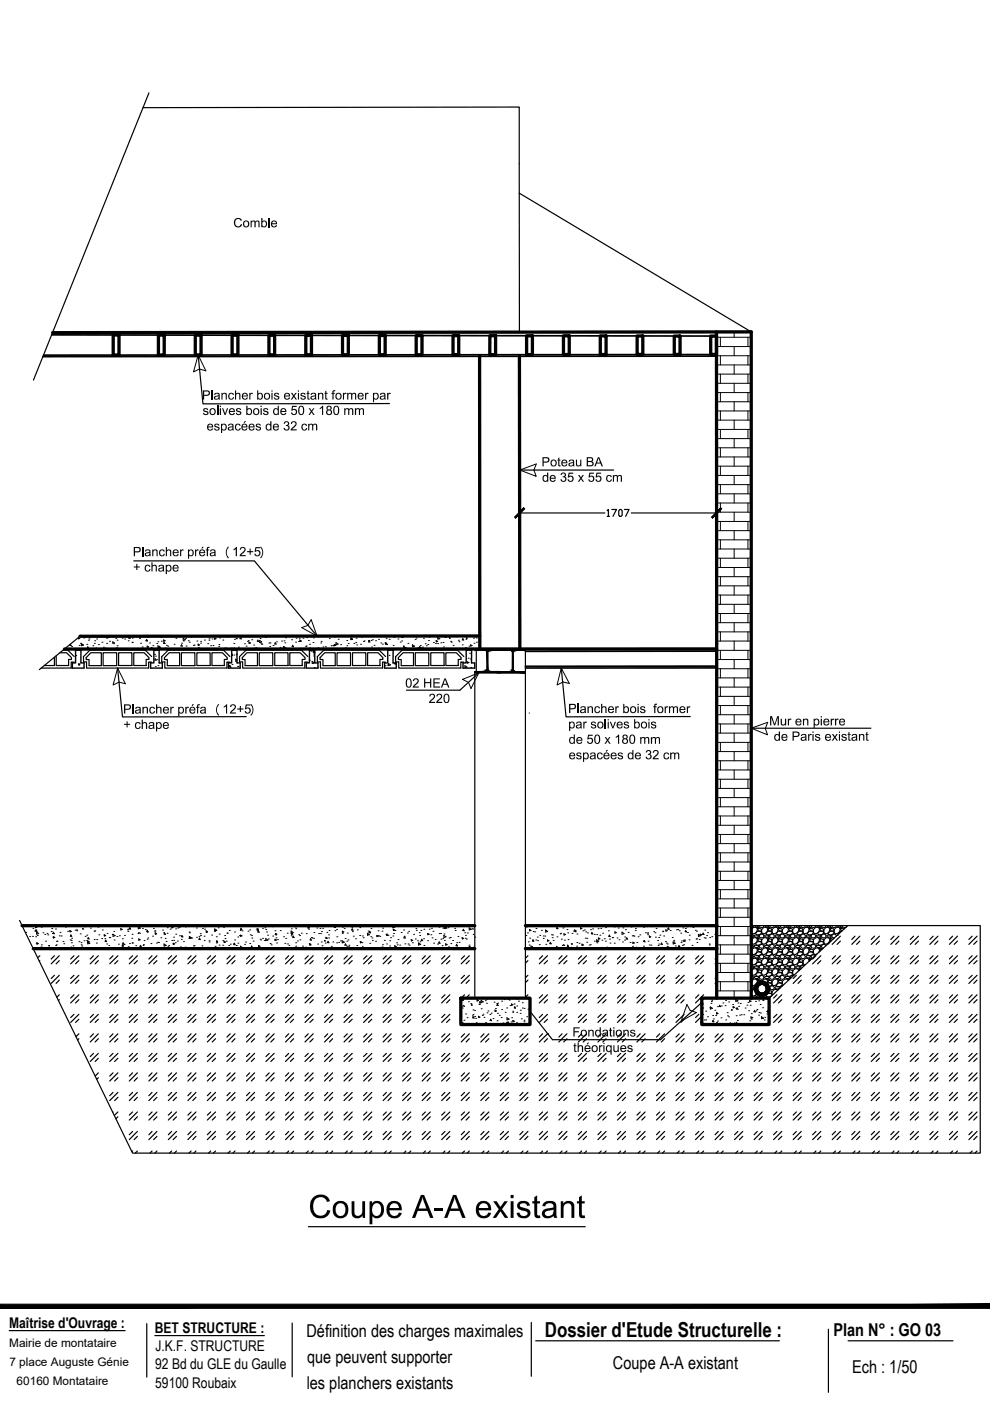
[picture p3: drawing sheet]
<svg xmlns="http://www.w3.org/2000/svg" width="210mm" height="297mm" viewBox="0 0 210 297" stroke-linecap="round" stroke-linejoin="round" font-family="sans-serif">
<defs><g id="words">
<g font-size="4.4">
<text x="127.4" y="110.8">1707</text>
<text x="115.5" y="283.4">Dossier d'Etude Structurelle :</text>
</g>
<g font-size="3.8">
<text x="65" y="283.4">Définition des charges maximales</text>
<text x="176.7" y="283.2">Plan N° : GO 03</text>
<text x="65.1" y="289">que peuvent supporter</text>
<text x="130" y="290.4">Coupe A-A existant</text>
<text x="180.7" y="291">Ech : 1/50</text>
<text x="65" y="294.6">les planchers existants</text>
</g>
<g font-size="3.1">
<text x="1.9" y="281.5">Maîtrise d'Ouvrage :</text>
<text x="32.8" y="282.5">BET STRUCTURE :</text>
<text x="33" y="286.4">J.K.F. STRUCTURE</text>
<text x="32.9" y="290.4">92 Bd du GLE du Gaulle</text>
<text x="32.9" y="294.2">59100 Roubaix</text>
</g>
<g font-size="2.5">
<text x="1.9" y="285.6">Mairie de montataire</text>
<text x="2" y="289.6">7 place Auguste Génie</text>
<text x="3.5" y="293.7">60160 Montataire</text>
</g>
</g></defs>
<g fill="none" stroke="#000" stroke-width=".21">
<path d="M151.9 71.5h7.4M151.9 73.5h7.4M151.9 75.4h7.4M151.9 77.4h7.4M151.9 79.3h7.4M152.7 71.5v2M152.7 75.4v2M152.7 79.3v2M155.7 70.4v1.1M155.7 73.5v1.9M155.7 77.4v1.9M158.6 71.5v2"/>
<path d="M158.6 75.4v2M158.6 79.3v2M151.9 81.3h7.4M151.9 83.2h7.4M151.9 85.2h7.4M151.9 87.1h7.4M151.9 89.1h7.4M151.9 91h7.4M151.9 93h7.4M151.9 94.9h7.4M151.9 96.9h7.4M151.9 98.8h7.4"/>
<path d="M152.7 83.2v2M152.7 87.1v2M152.7 91v2M152.7 94.9v2M152.7 98.8v2M155.7 81.3v1.9M155.7 85.2v1.9M155.7 89.1v1.9M155.7 93v1.9M155.7 96.9v1.9M158.6 83.2v2M158.6 87.1v2"/>
<path d="M158.6 91v2M158.6 94.9v2M158.6 98.8v2M151.9 100.8h7.4M151.9 102.8h7.4M151.9 104.7h7.4M151.9 106.6h7.4M152 108.6h7.3M152 110.6h7.3M152 112.5h7.3M152 114.5h7.3M152 116.4h7.3"/>
<path d="M152 118.3h7.3M152.7 102.8v1.9M152.7 106.6v2M152.7 110.6v1.9M152.7 114.5v1.9M152.7 118.3v2M155.7 100.8v2M155.7 104.7v1.9M155.7 108.6v2M155.7 112.5v2M155.7 116.4v1.9M158.6 102.8v1.9"/>
<path d="M158.6 106.6v2M158.6 110.6v1.9M158.6 114.5v1.9M158.6 118.3v2M152 120.3h7.3M152 122.3h7.3M152 124.2h7.3M152 126.2h7.3M152 128.1h7.3M152 130.1h7.3M152 134h7.3M152 135.9h7.3"/>
<path d="M152 137.9h7.3M152 139.8h7.3M152 132h7.3M152.7 122.3v1.9M152.7 126.2v1.9M152.7 130.1v1.9M152.7 134v1.9M152.7 137.9v1.9M155.7 120.3v2M155.7 124.2v2M155.7 128.1v2M155.7 132v2"/>
<path d="M155.7 135.9v2M155.7 139.8v2M158.6 122.3v1.9M158.6 126.2v1.9M158.6 130.1v1.9M158.6 134v1.9M158.6 137.9v1.9M152 141.8h7.3M152 143.7h7.3M152 145.7h7.3M152 147.6h7.3M152 149.6h7.3"/>
<path d="M152 151.5h7.3M152 153.5h7.3M152 155.4h7.3M152 157.4h7.3M152 159.3h7.3M152.7 141.8v1.9M152.7 145.7v1.9M152.7 149.6v1.9M152.7 153.5v1.9M152.7 157.4v1.9M155.7 143.7v2M155.7 147.6v2"/>
<path d="M155.7 151.5v2M155.7 155.4v2M155.7 159.3v2M158.6 141.8v1.9M158.6 145.7v1.9M158.6 149.6v1.9M158.6 153.5v1.9M158.6 157.4v1.9M152 161.3h7.3M152 163.2h7.3M152 165.2h7.3M152 167.2h7.3"/>
<path d="M152 169.1h7.3M152 171.1h7.3M152 173h7.3M152 175h7.3M152 176.9h7.3M152 178.9h7.3M152.7 161.3v1.9M152.7 165.2v2M152.7 169.1v2M152.7 173v2M152.7 176.9v2M155.7 163.2v2"/>
<path d="M155.7 167.2v1.9M155.7 171.1v1.9M155.7 175v1.9M155.7 178.9v1.9M158.6 161.3v1.9M158.6 165.2v2M158.6 169.1v2M158.6 173v2M158.6 176.9v2M152 180.8h7.3M152 182.8h7.3M152 184.7h7.3"/>
<path d="M152 186.7h7.3M152 188.6h7.3M152 190.6h7.3M152 192.5h7.3M152 194.5h7.3M152 196.4h7.3M152 198.4h7.3M152.7 180.8v2M152.7 184.7v2M152.7 188.6v2M152.7 192.5v2M152.7 196.4v2"/>
<path d="M155.7 182.8v1.9M155.7 186.7v1.9M155.7 190.6v1.9M155.7 194.5v1.9M155.7 198.4v1.9M158.6 180.8v2M158.6 184.7v2M158.6 188.6v2M158.6 192.5v2M158.6 196.4v2M152 200.3h7.3M152 202.3h7.3"/>
<path d="M152 204.2h7.3M152 206.2h7.3M152 208.1h7.3M152 210.1h7.3M152.7 200.3v2M152.7 204.2v2M152.7 208.1v2M155.7 202.3v1.9M155.7 206.2v1.9M155.7 210.1v1.5M158.6 200.3v2M158.6 204.2v2"/>
<path d="M158.6 208.1v2"/>
</g>
<!-- layer: BB -->
<path d="M101.7 75.6v62M110.1 75.5l.1 62.1M151.9 70.4l.1 141.2M159.3 70.4v141.2M4.7 196.3h96M111.4 196.3h40.6M7 201.1h93.7M111.4 201.1h40.6" fill="none" stroke="#000" stroke-width=".7"/>
<!-- layer: 2D_HACHURE -->
<g fill="none" stroke="#000" stroke-width=".21">
<path d="M14.9 136.6l.2 .3-.3-.1 .1-.2M15.2 137.1h.1M16 138.9l.2 .1-.2 .1M16.6 135.2l.3 .2-.3 .1zM16.8 136.8h.1M17.1 136.4h.1M17.2 136.6h.1M17.7 136.8l-.4-.3v.4l.4-.1M17.8 135.3h.1M18.4 136.6h.1M18.6 137.1l.2 .3h-.3zM18.8 135.7h.1"/>
<path d="M18.9 135.5h.1M19.3 137.5h.1M19.7 136.9h.1M20 136.4h.1M20.1 135.9h.1M20.4 137.6v-.2l.3 .2h-.1M20.5 135.5h.1M20.9 136.7h.1M21.6 136.2h.1M21.9 137.2h.1M22.3 137.4h.1M22.6 136.4h.1"/>
<path d="M22.6 134.9v.4l.5-.1-.4-.3M23 137.6h.1M23.2 136h.1M23.9 136.1l.3 .2-.3 .1zM24.1 136.5h.1M24.6 135.3h.1M24.7 137.3h.1M24.8 135.7h.1M24.8 136.9h.1M25.9 135.3h.1M26.4 135.5h.1M27.2 137.5h.1"/>
<path d="M27.2 135.9h.1M27.4 134.9v.2l.3-.1-.1-.1M27.4 135l.2 .3h-.3zM28 136.2h.1M28 135.3h.1M29 134.9h.1M29.3 137.5h.1M29.6 135.4h.1M29.7 135.1h.1M29.8 136.4h.1M30.1 137.2h.1M30.5 137.5h.1"/>
<path d="M30.9 135.9h.1M31.1 135.6l.2 .3h-.3zM31.2 137l.3 .1-.3 .2zM31.3 135.1h.1M31.7 136.3h.1M32.1 137.3h.1M32.4 136.9h.1M32.8 138.7h.1M32.9 139.7l.2 .3-.3-.1zM33 139.1h.1M33.2 136.4h.1M33.2 139.9h.1"/>
<path d="M33.5 136.1h.1M33.5 136.9l.4 .3-.4 .2v-.5M33.7 137h.1M33.8 137.3h.1M34.1 135.1h.1M34.2 135.9h.1M34.7 135.7l.3 .2-.3 .1zM34.8 136.1l.2 .3h-.3zM35 137.4h.1M35.3 136.8h.1M35.6 137h.1M36.8 135h.1"/>
<path d="M36.9 136.6h.1M37.3 135.3h.1M38 137.5h.1M38.5 136.7l.2 .3h-.3zM38.5 136.4h.1M38.9 135.9h.1M39.3 135.6l-.5-.3 .1 .5 .4-.2M39.3 135.4h.1M39.5 137h.1M39.9 135.9h.1M40.1 136.2h.1M40.4 135.1h.1"/>
<path d="M41 136.8h.1M41.1 136.8h.1M41.7 135.9h.1M42 136.6l.3 .1-.3 .1zM42.2 137.3l.2 .3-.3-.1zM42.5 136.4h.1M42.5 136h.1M43.3 135.7h.1M44 136.5h.1M44.3 135.7h.1M44.3 135.4h.1M44.7 136.9h.1"/>
<path d="M45 135.5h.1M45.1 136.9h.1M45.5 135.3l.3 .1-.3 .1zM46.4 137h.1M46.4 136.7h.1M46.6 135.3h.1M47.2 135.7h.1M47.3 134.9h.2M47.8 137.4h.1M48.2 135h.1M48.5 137.6h.1M48.9 137.4h.1"/>
<path d="M49.1 138.7h.1M49.1 138.7l.2 .3h-.2M49.3 137.6v-.2l.3 .2M49.6 136.4h.1M49.6 138.9h.1M49.7 137.6v-.2l.3 .2M49.7 135.6h.1M50 139.7l.2 .2M50 139.7v.5l.2-.1M50 135.3h.1M50.1 138.7h.1M50.1 138.8h.1"/>
<path d="M50.1 135.4h.1M50.5 137.2h.1M51 135.2l.2 .3-.3-.1zM51.8 136.5h.1M52.2 137h.1M52.5 136h.1M52.6 135.8h.1M52.8 136.2l.3 .1-.3 .1zM53.4 135.6h.1M53.8 136.8h.1M54 137.4h.1M54.3 137.4h.1"/>
<path d="M54.5 134.9h.1M54.7 135.7l.2 .3h-.4zM54.8 137.5h.1M55 135.8l.5 .3-.4 .1-.1-.4M55.1 135.4h.1M55.3 136.3h.1M55.4 136.6h.1M55.5 136.6h.1M56.3 134.9v.2l.3-.1-.3-.1M57 136.3h.1M57.2 137.1h.1M57.3 136.3h.1"/>
<path d="M57.6 137.5h.1M57.9 136.8h.1M58.4 136.3l.1 .3-.2-.1zM58.6 134.9h.1M58.6 136.1h.1M59.4 137.3h.1M59.7 135.9h.1M60.1 137l.3 .2-.3 .1zM60.2 135.9h.1M60.4 136.3h.1M60.5 137.4h.1M60.6 135.2h.1"/>
<path d="M61.8 135.6h.1M62.1 136.8l.2 .3h-.4zM62.7 136.2h.1M62.8 135.3h.1M63.3 136h.1M63.4 135.4h.1M63.6 135.7l.3 .2-.3 .1zM64.2 135.3h.1M64.8 137.1h.1M64.9 137h.1M65 135.2h.1M65.4 135.8h.1"/>
<path d="M65.6 136.6h.1M65.6 140h.1M65.6 137.6l.1-.2 .2 .2M65.8 137.6h.1M65.9 138.1h.1M66 135.1h.1M66.4 136.2h.1M66.4 138.1l.3 .1-.3 .1zM66.5 135.2h.1M66.5 138.6h.1M66.5 139.1h.1M66.6 138.3h.1"/>
<path d="M66.7 135h.1M67.4 137.4h.1M68 136.3h.1M68.1 136h.1M68.5 137.2h.1M69 137.1h.1M69.4 134.9h.1M69.8 135.4h.1M70.2 136.9h.1M70.6 136.9h.1M70.6 136.8h.1M70.8 134.9l-.1 .1h.4l-.1-.1"/>
<path d="M70.9 136.6l.3 .2-.3 .1zM71.2 136.2l.5 .4-.5 .1v-.4M71.4 134.9h.1M71.7 135.5h.1M72.2 136.7h.1M73.2 137.4h.1M73.5 135.8h.1M73.5 136.9h.1M73.8 136.4h.1M74.4 135.3l.3 .2-.3 .1zM74.5 135.3l.2 .3-.3-.1zM75 136.4h.1"/>
<path d="M75.1 135h.1M75.4 136.2h.1M75.5 135.3h.1M75.6 136.7h.1M76.4 136.6h.1M76.6 134.9v.2l.4-.2h-.1M77 136h.1M77.2 135.9h.1M78.1 135.8h.1M78.2 137.6v-.1l.1 .1M78.3 135.8l.1 .3h-.3zM78.7 135.8h.1"/>
<path d="M78.8 137.2h.1M79 135.6h.1M79.3 136.8h.1M79.6 135.9h.1M79.9 134.9h.1M80.3 135.6h.1M80.3 137.4h.1M80.7 136.3h.1M81.1 136.6h.1M81.7 136.2l.3 .2-.3 .1zM81.9 135.3h.1M81.9 136.4l.2 .3-.3-.1z"/>
<path d="M82.5 138.9h.1M82.5 135.5h.1M83.2 137.5h.1M83.4 136.8h.1M83.5 135.1h.1M84.3 137.5h.1M84.4 135.5h.1M84.9 136.1h.1M85.1 134.9h.1M85.2 135.9h.1M85.2 134.9l.3 .2-.3 .1zM85.6 136.9l.2 .4-.3-.1z"/>
<path d="M85.9 137.3h.1M86 137.4h.1M86.5 136.4h.1M86.7 137.5h.1M87.4 136.7l.5 .3-.4 .1zM87.5 137.1h.1M88 135.6h.1M88.2 135.3h.1M88.6 137.3h.1M89 137.1l.3 .2-.3 .1zM89.1 136.9h.1M89.3 137.6v-.1l.1 .1"/>
<path d="M89.6 137.2h.1M89.8 135.3h.1M90.1 136.5h.1M90.4 136.9h.1M90.7 136.7h.1M90.8 135.8h.1M91 135.1h.1M91.9 136.2h.1M92.3 137.4h.1M92.3 136.4h.1M92.5 135.8l.3 .2-.3 .1zM92.8 136.4h.1"/>
<path d="M92.8 135.1l.5 .3-.5 .1zM93.5 136.3h.1M93.9 136.2h.1M94 137.2h.1M94.4 134.8l-.1 .3 .3 .1M94.4 134.8l.2 .3M95.2 135.1h.1M95.3 135.4h.1M95.5 136h.1M95.7 136.2h.1M96.1 136.8h.1M97.2 135.7h.1"/>
<path d="M97.3 136.1h.1M98 136.7h.1M98.1 135.4l.2 .3h-.3zM98.7 137.3h.1M98.8 135.5h.1M98.8 135.4h.1M98.9 135.2h.1M99.3 139.6h.1M99.4 137h.1M99.5 138.5h.1M99.8 136.7l.3 .2-.3 .1zM100 139.5l-.2 .2 .2 .1"/>
<path d="M100.4 135.3h.1M100.5 136.4h.1M100.6 135h.1M101 135.3h.1M101 136.2h.1M101.7 136.2h.1M101.7 136.1v.1M16.7 141h.1M16.7 140.7l.2 .3-.3-.1zM32.9 141.4h.1M33.5 141.1h.1M48.6 141.1l.3 .2-.3 .1z"/>
<path d="M48.8 141.5h.1M49.2 140.9h.1M50.4 141.3h.1M50.5 141.3h.1M66.2 140.2l.4 .3-.4 .2zM66.3 140.6h.1M66.7 141.7v-.2l.2 .2M67.3 141.5h.1M81.6 141.1h.1M82.1 141h.1M82.4 140.7l.4 .3-.4 .1zM83.7 140.6v.1l.2 .1-.1-.2"/>
<path d="M83.8 140.8h.1M98.6 141.1l.4 .3-.4 .2v-.5M99.1 140.3l.3 .2-.3 .1zM99.8 141.5h.1M5.4 197.7h.1M6.3 198.6h.1M6.9 198.5h.1M7 196.8h.1M7.3 197.4h.1M7.5 196.4l.3 .2-.3 .1zM7.6 198.6h.1M7.6 197.1l.2 .3h-.3z"/>
<path d="M7.7 200h.1M7.7 197.6l.5 .3-.4 .2zM7.8 197.6h.1M7.8 199.9l.3 .2-.3 .1zM7.9 198.3h.1M8.7 196.6h.1M9.1 197.8h.1M9.5 198.1h.1M9.7 199.5h.1M10 197.9h.1M10.1 198.2h.1M10.9 197.5h.1"/>
<path d="M11 196.9h.1M11.1 197.9h.1M11.2 198.7h.1M11.3 198.6l.3 .2-.3 .1zM11.3 197.7l.2 .3-.3-.1zM11.8 197h.1M12 199.6h.1M12.1 199.5h.1M12.6 198.4h.1M12.7 197.7h.1M13 198.4h.1M13.1 196.3v.2l.4-.2"/>
<path d="M13.4 199.6h.1M13.9 196.6h.1M14.2 196.4h.1M14.3 197.4h.1M14.8 197.3l.3 .2-.3 .1zM14.9 196.3h.1M14.9 199.3h.1M15 198.2l.2 .3h-.3zM15.1 199.4h.1M15.1 199.9h.1M15.2 198.9h.1M15.9 197.2h.1"/>
<path d="M16.2 197.2h.1M16.3 197.3h.1M16.7 199.7h.1M17 198h.1M17.2 199.9h.1M17.5 196.9h.1M17.5 197h.1M17.8 199.5h.1M17.8 196.5h.1M18.1 198.5h.1M18.3 196.3h.1M18.4 199.4h.1"/>
<path d="M18.4 198.3h.1M18.6 199.7l.4 .3-.4 .1zM18.6 199.5l.3 .2-.3 .1zM18.7 198.8l.2 .3-.3-.1zM19.2 196.8h.1M20 199.2h.1M20 197.4h.1M20.1 197.4h.1M20.4 199.9h.1M20.5 199.2h.1M20.8 196.6h.1M21 198.2h.1"/>
<path d="M21.6 199h.1M21.7 197.2h.1M21.9 196.4h.1M22.1 198.4h.1M22.1 198.2l.3 .2-.3 .1zM22.2 199h.1M22.4 196.3h.1M22.4 199.3l.2 .4-.3-.1zM22.7 197.9h.1M23.2 198.8h.1M23.3 198.8h.1M23.8 196.3l-.1 .1h.3l-.1-.1"/>
<path d="M23.8 198.1h.1M23.9 198.1l.5 .3-.4 .1zM24.1 197.5h.1M24.2 199.3h.1M24.8 198.6h.1M25.3 198.4h.1M25.6 196.9l.3 .1-.3 .2zM25.9 199h.1M26.1 199.9l.2 .3h-.3zM26.4 198.3h.1M27 197.2h.1M27.1 197h.1"/>
<path d="M27.1 197.5h.1M27.5 196.7l.2 .3-.3-.1zM27.6 196.3h.1M27.9 198.9h.1M28 198.1h.1M28 199.9h.1M28 200h.1M29.2 197.9h.1M29.4 197.7h.1M29.4 199.1l.3 .1-.3 .2zM29.6 197.9h.1M29.8 196.8l-.5-.3v.4l.5-.1"/>
<path d="M30.2 196.8h.1M30.2 196.4h.1M30.5 199.4h.1M30.8 197.1h.1M31.2 199.1h.1M31.2 197.6h.1M31.2 197.2l.2 .3h-.3zM31.3 198.9h.1M32.3 198.5h.1M32.5 196.8h.1M32.8 197.4h.1M32.9 197.8l.3 .2-.3 .1z"/>
<path d="M32.9 198h.1M33.2 199.9h.1M33.5 199.8h.1M33.6 199.8h.1M34.1 198.8h.1M34.5 197.2h.1M34.7 197.8h.1M34.8 198l.1-.2 .2 .3h-.3M35 199h.1M35.2 199.6h.1M35.4 197.9h.1M35.5 196.7h.1"/>
<path d="M36.1 197h.1M36.4 196.5l.3 .1-.3 .2zM36.4 199.4h.1M36.7 200l.3 .1-.3 .1zM36.8 198.7h.1M36.8 199.4h.1M37.1 199.9h.1M37.2 196.9h.1M37.3 198.1h.1M37.6 199.5h.1M37.7 196.8h.1M38 196.7h.1"/>
<path d="M38.1 198.4h.1M38.4 199.2h.1M38.6 198.3l.2 .4-.3-.1zM38.9 199.6h.1M39.3 196.5h.1M40 198.9h.1M40.1 197.6h.1M40.1 198.5l.5 .3-.4 .2v-.4M40.2 197.8h.1M40.2 198.7l.3 .1-.3 .2zM40.3 196.3h.1M40.7 198.9h.1"/>
<path d="M40.9 196.3h.1M41.6 196.8h.1M41.7 198.7h.1M42.2 198.5h.1M42.3 198.9l.2 .3h-.3zM42.5 198h.1M42.5 198.3h.1M42.9 196.8h.1M43.3 198.5h.1M43.3 199.4h.1M43.4 197h.1M43.4 196.5h.1"/>
<path d="M43.7 197.3l.3 .2-.3 .1zM43.8 197.7h.1M44.3 199.5h.1M44.3 199.7h.1M44.9 198.3h.1M45.5 197.4h.1M45.5 196.9l.5 .3-.5 .2zM45.6 197.3h.1M45.9 198.6h.1M45.9 199.9h.1M46 199.4l.2 .4-.3-.1zM46.3 196.7h.1"/>
<path d="M46.5 198h.1M47.2 196.3h.2M47.2 199.4h.1M47.3 196.4h.1M47.4 196.3l.2 .3-.3-.1zM47.5 199.5l.3 .2-.3 .1zM47.6 198.4h.1M47.7 199h.1M48 199.5h.1M48.1 197.8h.1M48.2 197.9h.1M48.6 197.3h.1"/>
<path d="M48.8 196.3h.1M49.7 197.6h.1M49.7 199.3h.1M50.4 198.7h.1M50.4 200h.1M50.8 198.4h.1M50.9 197.3h.1M51 198.3l.3 .1-.3 .1zM51.1 196.8l.2 .3h-.3zM51.3 197.4h.1M52 199.7h.1M52.5 196.4h.1"/>
<path d="M52.6 197.4h.1M52.9 197.2h.1M53 198.2h.1M53 196.3h.1M53.3 198.4h.1M53.4 198.9h.1M53.7 199.5h.1M54.5 196.9l.3 .2-.3 .1zM54.5 196.9h.1M54.6 197.3h.1M54.8 197.3l.2 .4-.3-.1zM55.2 199.1h.1"/>
<path d="M55.3 199.3h.1M55.7 196.8h.1M55.7 199h.1M56 199.4h.1M56.2 196.7h.1M56.3 197.1h.1M56.5 197.6h.1M56.7 198.3h.1M56.8 199.3l-.5-.3 .1 .4 .4-.1M56.9 199.1h.1M57.8 196.5h.1M57.8 198.5h.1"/>
<path d="M58.3 197.3h.1M58.3 199.1l.3 .2-.3 .1zM58.5 198h.1M58.5 197.9l.2 .3h-.3zM58.5 198.8h.1M58.6 199.9h.1M58.8 199.2h.1M59.4 197.3h.1M60.1 198.6h.1M60.6 199h.1M60.9 197.9h.1M61.7 197.4l.5 .3-.5 .2z"/>
<path d="M61.7 198.4h.1M61.7 197.9h.1M61.8 196.9h.1M61.8 197.8l.3 .2-.3 .1zM62.2 198.5l.2 .3-.4-.1zM62.6 196.5h.1M62.7 199.9h.1M62.7 196.9h.1M63.1 199.5h.1M63.3 198.2h.1M63.5 198.4h.1M63.6 199.3h.1"/>
<path d="M63.9 197.9h.1M64.9 198h.1M65.3 196.5l.3 .2-.3 .1zM65.4 197h.1M65.8 196.3h.1M65.8 199l.2 .3h-.3zM66 198.8h.1M66.1 198.9h.1M66.5 199h.1M66.5 197.7h.1M67.2 196.8h.1M67.6 197.9h.1"/>
<path d="M67.8 196.8h.1M67.9 197.9h.1M68.1 199.7h.1M68.2 197.5h.1M68.4 196.8h.1M68.7 199.4h.1M68.8 199.5h.1M69 199.9h.1M69.1 198.7l.3 .2-.3 .1zM69.3 197.7h.1M69.6 199.6l.1 .3-.3-.1zM69.7 198.2h.1"/>
<path d="M69.7 198.9h.1M69.8 197.3h.1M70.6 199.7h.1M71 196.4l.2 .3-.3-.1zM71 197.3h.1M71.4 197.1h.1M71.4 199.9h.1M71.4 198.6h.1M71.8 199.8h.1M72.2 199.5h.1M72.5 199.5l.5 .3-.4 .1v-.4M72.6 197.9h.1"/>
<path d="M72.6 197.4l.3 .2-.3 .1zM72.6 196.6h.1M72.8 196.4h.1M73 196.8h.1M73.2 199h.1M73.5 199.5h.1M73.6 197.8h.1M73.8 199.3h.1M74.6 196.6h.1M74.7 196.9l.2 .3h-.4zM74.7 197.5h.1M74.9 198.5h.1"/>
<path d="M75.4 199h.1M75.8 197.2h.1M76.1 196.3v.1l.2-.1M76.2 196.4h.1M76.3 198.3h.1M76.3 196.7h.1M76.4 199.6l.3 .2-.3 .1zM76.7 199.9h.1M76.8 198.4h.1M77 198.8h.1M77.9 197.9l.5 .3-.5 .1zM78 196.4h.1"/>
<path d="M78.1 197.4h.1M78.4 197.5l.1 .3-.3-.1zM78.4 197.6h.1M78.4 200h.1M78.5 196.3h.1M78.6 198.6h.1M78.7 196.8h.1M78.9 198.9h.1M79 199.4h.1M79.6 199.6h.1M79.9 198.3l.3 .2-.3 .1zM80.2 197.3h.1"/>
<path d="M80.2 198.4h.1M80.5 198.5h.1M81 197.4h.1M81.1 196.8h.1M81.5 199.4h.1M81.8 198.1h.1M82 198l.2 .3h-.3zM82.3 198.3h.1M82.6 199.5h.1M82.8 198.8h.1M83.3 198.4h.1M83.4 197l.3 .2-.3 .1z"/>
<path d="M83.4 197.9h.1M83.7 196.6l-.4-.3v.4l.4-.1M83.8 197.3h.1M84.1 199.9h.1M84.4 199.2h.1M85 197.7h.1M85.6 197.2h.1M85.7 198.5h.1M85.7 198.6l.2 .3-.3-.1zM86.4 197.8h.1M86.7 197.5h.1M87.1 196.4h.1"/>
<path d="M87.1 196.3h.1M87.2 199.2l.3 .2-.3 .1zM87.4 199.9h.1M87.7 198.1h.1M88.1 199.1h.1M88.2 196.9h.1M88.3 197.3h.1M88.5 199.5h.1M88.7 199.9l.5 .3-.4 .2zM88.9 197.7h.1M89 198.3h.1M89 199.7h.1"/>
<path d="M89.2 197.3h.1M89.4 199.1l.2 .3h-.3zM89.8 199h.1M89.9 197h.1M90.7 199.4h.1M90.7 197.9l.3 .2-.3 .1zM91 197h.1M91.2 196.3h.1M91.4 198.2h.1M91.5 196.8h.1M91.6 198.8h.1M91.8 197.4h.1"/>
<path d="M91.9 200h.1M92.3 199.2h.1M93.1 196.6h.1M93.1 197.9h.1M93.1 199.7l.2 .3-.3-.1zM93.4 197.9h.1M93.5 199.1h.1M93.9 199h.1M93.9 196.8h.1M94.1 198.3l.5 .3-.5 .2zM94.1 198h.1M94.2 196.6l.3 .2-.3 .1z"/>
<path d="M94.2 199.4h.1M94.6 196.5l.1 .3h-.3zM94.7 196.4h.1M95 196.7h.1M95.2 198.9h.1M95.5 198.8h.1M96 199.4h.1M96.4 196.8h.1M96.5 197.3h.1M96.8 199.9h.1M97.1 198.6h.1M97.3 199.8h.1"/>
<path d="M97.9 196.4h.1M98 198.8l.3 .2-.3 .1zM98.2 197l.2 .3h-.3zM98.3 196.3h.1M98.5 197.8h.1M98.6 198.9h.1M98.7 198.3h.1M98.9 199.1h.1M99.1 197.8h.1M99.5 196.7l.4 .3-.4 .2v-.5M100.1 196.9h.1M100.2 197h.1"/>
<path d="M100.3 198.1h.1M100.6 198.7h.1M111.5 198.4h.1M111.6 196.5h.1M111.8 197.8h.1M112 199.7h.1M112.3 197.1l.3 .2-.3 .1zM112.3 198.9h.1M112.7 196.3h.1M113 199.2l.2 .4-.3-.1zM113.1 197.5h.1M113.2 196.3h.1"/>
<path d="M113.4 197.6h.1M113.6 199.3h.1M113.6 196.9h.1M113.9 198.7h.1M114 199.4h.1M114.3 196.3h.3M114.4 198.3h.1M114.8 197.3h.1M115.2 198.4h.1M115.2 199h.1M115.5 198.5h.1M116.1 199.3l.3 .2-.3 .1z"/>
<path d="M116.1 197.5l-.4-.3v.4l.4-.1M116.7 199.8l.2 .3h-.3zM116.9 198.2h.1M117.1 198.8h.1M117.2 198.2h.1M117.3 199.4h.1M118.1 198.6h.1M118.1 196.6l.2 .3h-.3zM118.8 198h.1M118.9 197.9h.1M119 199.1h.1M119.3 196.8h.1"/>
<path d="M119.5 196.5h.1M119.6 198l.3 .1-.3 .2zM119.7 199.3h.1M120.2 197.1h.1M120.4 197.8h.1M120.4 199.2h.1M121.3 197.9h.1M121.8 197.2l.2 .3-.3-.1zM122 197.3h.1M122 197.6h.1M122.3 199.8h.1M122.3 198h.1"/>
<path d="M122.8 200h.1M123.1 196.7l.3 .1-.3 .2zM123.6 197.3h.1M123.8 196.3h.1M123.9 197.2h.1M124.1 198.9h.1M124.2 197.6h.1M124.4 199.8h.1M124.4 199h.1M124.6 197.8h.1M125.2 197.1h.1M125.5 197.7l.2 .3h-.3z"/>
<path d="M125.6 196.9h.1M126 199.5h.1M126 198.1h.1M126.5 199.2l.5 .3-.5 .2v-.5M126.5 198.2h.1M126.6 199.9h.1M126.8 196.9h.1M126.9 198.8l.3 .2-.3 .1zM127.2 198.3h.1M127.4 196.8h.1M127.6 199.3h.1M127.8 197.9h.1"/>
<path d="M128.1 199h.1M128.4 199.5h.1M128.4 196.7h.1M129 197.3h.1M129.2 198.3l.2 .3-.3-.1zM129.2 199.1h.1M129.3 199.9h.1M129.8 198.8h.1M129.9 198.8h.1M130 196.5h.1M130.2 200h.1M130.3 196.5h.1"/>
<path d="M130.4 197.6l.3 .1-.3 .2zM130.8 198.9h.1M131.1 196.8h.1M131.3 199.2h.1M132 199.7h.1M132.1 196.7h.1M132.3 197.9l-.4-.3v.5l.4-.1M132.4 199.3h.1M132.4 198.7h.1M132.6 197.1h.1M132.9 198.8l.2 .3h-.3zM133.2 197.7h.1"/>
<path d="M133.6 199.8h.1M133.9 196.3v.2l.3-.1-.3-.1M134 198.4h.1M134.2 199.8l.3 .1-.3 .1zM134.2 198.4h.1M134.4 198.5h.1M134.7 197.3h.1M134.7 196.8h.1M135 199.8h.1M135.3 198.6h.1M135.7 198.2h.1M136.5 196.6h.1"/>
<path d="M136.6 199.4l.2 .3-.3-.1zM136.8 197.8h.1M137.2 196.3v.2l.5-.2h-.1M137.3 198h.1M137.3 197.8h.1M137.3 198.2h.1M137.4 199.5h.1M137.7 198.4l.3 .2-.3 .1zM138 196.3l-.1 .1 .3 .1-.2-.2M138.6 197.5h.1M138.9 197.8h.1M139 198.7h.1"/>
<path d="M139.1 196.8h.1M139.4 199.4h.1M139.7 198.8h.1M139.9 198.3h.1M140.3 199.9l.1 .3h-.3zM140.5 197.5h.1M140.5 197.4h.1M140.7 198.4h.1M141.1 199.6h.1M141.2 197.1l.3 .2-.3 .1zM141.3 199.9h.1M141.7 196.7l.2 .3h-.3z"/>
<path d="M141.9 196.4h.1M142.1 197.3h.1M142.5 198.8h.1M142.7 199.7l.5 .3-.5 .1v-.4M142.8 199.4h.1M142.9 199.7h.1M143.4 197.1h.1M143.7 197.1h.1M144 197.3h.1M144.3 197.9h.1M144.4 199.8h.1M144.5 199.5h.1"/>
<path d="M144.8 196.7h.1M145 199.3l.3 .2-.3 .1zM145.1 199.3h.1M145.3 196.9h.1M145.4 197.3l.2 .3-.3-.1zM145.6 196.5h.1M145.8 197.7h.1M146.1 199.3h.1M146.1 198.3h.1M146.6 196.4h.1M146.9 196.6h.1M147.3 196.3h.1"/>
<path d="M147.4 197.2h.1M147.6 199.1h.1M147.7 197.4h.1M147.7 199.1h.1M147.8 199.8h.1M148.1 198.1l.4 .3-.4 .2v-.5M148.3 199.2h.1M148.5 198l.3 .2-.3 .1zM148.5 196.4h.1M149.1 197.8l.2 .3h-.4zM149.2 196.3h.1M149.3 198.8h.1"/>
<path d="M149.4 197.2h.1M149.6 198.9h.1M149.8 198.4h.1M150 197.7h.1M150.5 198.8h.1M150.9 198.6h.1M151.6 198.1h.1M151.8 196.6h.1M151.9 199.3h.1M152 196.7h.1M152 196.7v.1M7.1 201h.1"/>
<path d="M7.2 201.1h.1M8.7 200.8h.1M8.8 200.3h.1M9.8 201.1l.1-.2 .2 .2M10.3 200.6h.1M10.3 200.5h.1M11.1 200.9h.1M11.8 200.5h.1M11.9 200.3h.1M12.9 201h.1M13.5 200.1h.1M15.1 200.8l.3 .2-.3 .1z"/>
<path d="M15.5 200.5h.1M17.2 200.3h.1M17.3 200.6h.1M21.9 200.9h.1M22.6 200.1h.1M23.1 200.5h.1M24.7 201.1h.1M25.1 200.2h.1M25.6 200.9h.1M25.7 201h.1M25.9 200.4l.3 .2-.3 .1zM26.3 200.2h.1"/>
<path d="M27.2 200.7h.1M27.5 200.1h.1M28.8 200.5h.1M29.8 200.4l.2 .4-.3-.1zM30.2 200.9h.1M30.3 200.5h.1M30.4 200.3h.1M32 200.1h.1M32.7 201.1h.1M33.4 201.1l.1-.1 .1 .1M34.8 200.1l.4 .4-.4 .1zM35.6 200.7h.1"/>
<path d="M35.8 200.5h.1M38.2 200.8h.1M38.4 201h.1M39.3 200.8h.1M41 200.6h.1M41.1 200.5h.1M42.4 201.1h.1M42.8 200.5h.1M43.5 201.1h.1M44 200.9h.1M44 200.9l.3 .1-.3 .1zM45.6 200.6h.1"/>
<path d="M46.4 200.4h.1M47.2 200.4h.1M48.5 200.5h.1M48.8 200.2h.1M49.6 200h.1M49.7 200l.1 .3h-.2zM50.1 200.5h.1M51.1 201h.1M51.4 200.9l-.4-.3v.4l.4-.1M51.9 200.2h.1M52.9 200h.1M53.4 200.6l.2 .3-.4-.1z"/>
<path d="M54.3 201.1h.1M54.8 200.4l.3 .2-.3 .1zM57 201.1h.1M57.3 200.1h.1M57.5 200.3h.1M58.2 201h.1M59.4 201h.1M60.4 200h.1M60.9 201h.1M61 200.1h.1M61.3 200.4h.1M62.5 200.8h.1"/>
<path d="M62.7 200.6h.1M63.1 201.1h.1M63.9 200.9h.1M64.1 200.6h.1M64.8 200.8h.1M65.6 200l.3 .2-.3 .1zM65.7 200.4h.1M67.2 201.1h.1M67.4 200.2h.1M68.3 200.5h.1M70.2 200.6h.1M70.6 200.9h.1"/>
<path d="M72.9 201.1v-.2l.2 .2M73.2 200.1l.2 .3h-.3zM73.5 200.6h.1M73.9 200.7h.1M74 200.4h.1M75.6 200.5h.1M76.6 200.9h.1M76.9 200.7l.2 .3-.3-.1zM79.4 201h.1M81 200.8h.1M81.1 200.3h.1M82 200.1h.1"/>
<path d="M82.6 200.6h.1M83.6 201h.1M83.7 200.5l.3 .2-.3 .1zM84.2 200.3h.1M84.8 200.4h.1M85.8 200.1h.1M86.5 200.1h.1M86.7 200.4h.1M88.6 201.1h.1M89.3 200.9h.1M89.9 200.5h.1M92.8 200.2h.1"/>
<path d="M93.7 200.5h.1M94 200.9h.1M94.5 200.1l.3 .2-.3 .1zM95.1 200.8h.1M95.6 200.1h.1M96.8 200.2l.2 .4-.3-.1zM97.7 201h.1M97.7 213.3l.3 .2h-.3M97.8 212h.1M97.8 200.9h.1M97.9 216.8l.4 .1-.3 .2zM98 213.7h.1"/>
<path d="M98.1 211.8l.2 .3h-.3zM98.2 213.2h.1M98.3 213.4h.1M98.4 216.3h.1M98.7 215h.1M99 215.8h.1M99.3 212.4h.1M99.4 200.7h.1M99.4 200.4h.1M99.5 200.7h.1M99.8 212.8h.1M99.9 212.9h.1"/>
<path d="M99.9 213.2h.1M100.2 215.4h.1M100.3 214.1h.1M100.3 211.7h.1M100.3 215.1h.1M100.3 215.5l.2 .4-.3-.1zM100.5 200.8l.2 .3h-.3zM100.6 214.3h.1M100.6 215.5h.1M100.8 215.9h.1M101 216.8h.1M101.1 212l.4 .1-.3 .1z"/>
<path d="M101.4 215.5l.3 .2-.2 .1zM101.5 212.9h.1M101.6 213h.1M101.8 212.3l.2 .3h-.4zM102 212.1l.5 .3-.5 .1v-.4M102 213.9h.1M102.3 215.3h.1M102.4 215h.1M102.5 211.6h.1M102.6 215.7h.1M102.9 212.2h.1M103 216.8h.1"/>
<path d="M103.1 212.7h.1M103.2 211.8h.1M103.3 214.7h.1M103.5 214.3h.1M103.9 215.1h.1M104 216.1l.2 .3h-.3zM104.1 214.8h.1M104.4 217.1h.1M104.5 216h.1M104.8 212.5h.1M105.1 213.8h.1M105.2 214.3l-.3-.1 .1 .2 .3-.1"/>
<path d="M105.3 212.8h.1M105.4 216.4h.1M105.5 212.9l.1 .3h-.3zM105.5 214.8h.1M105.5 212.7h.1M105.9 215.3h.1M106.3 215.7h.1M106.4 212.3h.1M106.4 214h.1M106.6 216.9h.1M106.9 211.9h.1M107.1 214.6h.1"/>
<path d="M107.3 216.8h.1M107.4 213.7h.1M107.7 211.9h.1M107.7 216.6l.2 .4-.3-.1zM107.9 217.1h.1M107.9 216.1l-.4-.3v.4l.4-.1M108 212h.1M108.1 213.2h.1M108.4 216.7h.1M108.4 212.9l.4 .1-.3 .2zM108.5 215.8h.1M108.6 211.7h.1"/>
<path d="M108.7 214.4h.1M108.7 214.6h.1M108.7 216.4l.4 .1-.3 .1zM109 212.9h.1M109.2 213.5l.1 .2h-.3zM109.5 216.8h.1M109.6 214.6h.1M109.6 213.3h.1M109.6 211.8h.1M109.9 212.3h.1M110.3 214.8h.1M110.3 214.2h.1"/>
<path d="M110.5 216h.1M110.7 212.6h.1M110.7 213.7h.1M111.1 216.6h.1M111.1 216.3h.1M111.1 213.8h.1M111.4 217.2h.1M111.7 215.6h.1M111.9 214h.1M111.9 211.6l.1 .2M112 211.8h.1M112.2 200.4h.1"/>
<path d="M112.6 200.6l.3 .2-.3 .1zM114.3 200.3h.1M114.7 201.1h.1M114.8 200.9h.1M115.7 200.2h.1M116.3 200.9h.1M117.9 200.7h.1M119.2 200.5h.1M119.4 200.3h.1M119.5 200.4h.1M120.4 200.4l.2 .3-.3-.1zM121.1 200.1h.1"/>
<path d="M121.2 200.2h.1M121.2 201.1l-.1-.3 .5 .3M122.3 200.6h.1M123.3 201h.1M123.4 200.2l.3 .1-.3 .2zM124 201.1l.1-.2 .1 .2M124.9 200.4h.1M125.2 200.3h.1M127.5 200.9h.1M128.7 200.8h.1M130.7 201.1h.1M132.4 200.9h.1"/>
<path d="M133.2 201.1h.1M134.1 200.6h.1M134.6 201h.1M134.8 200.8h.1M136.4 200.6h.1M137.6 200.3h.1M138 200.4h.1M138.3 200.9h.1M139.5 200.5h.1M139.7 200.2h.1M140.3 200.9h.1M141.5 200.6l.3 .2-.3 .1z"/>
<path d="M141.5 200.1h.1M143.2 200.6h.1M144 200.5l.1 .3h-.3zM144.7 200.4h.1M144.9 200.3h.1M146.7 200.4h.1M147.6 201.1h.1M148.9 213.9h.1M148.9 212.6l.2 .3-.3-.1zM148.9 213.7h.1M149 215.1h.1M149.3 216.2h.1"/>
<path d="M149.6 214.4h.1M149.6 216.2h.1M150 215.6h.1M150.4 200.1h.1M150.4 200.3h.1M150.5 213.7h.1M150.6 213.5l.5 .3-.5 .1v-.4M150.7 212.7h.1M150.8 212.4h.1M150.9 212.1h.1M151.1 215.3h.1M151.2 216.3l.2 .3h-.4z"/>
<path d="M151.3 216h.1M151.6 214.2h.1M151.7 201h.1M151.7 215.3h.1M151.9 214.8h.1M151.9 216.8h.1M151.9 214.7l.3 .2-.2 .1zM152.1 213.4h.1M152.1 216.5h.1M152.6 213.1l.2 .3h-.3zM152.9 215.8h.1M152.9 213.3h.1"/>
<path d="M153.3 212.6h.1M153.7 213.2h.1M153.8 212.1h.1M153.9 216.2h.1M154.2 214.7h.1M154.2 215.4h.1M154.5 215.6h.1M154.5 212.4h.1M154.9 216.9l.1 .3h-.3zM155 214.2h.1M155.1 214h.1M155.3 213h.1"/>
<path d="M155.4 213.4l.3 .2-.3 .1zM156 211.9l.4 .3-.4 .1zM156 217.2h.1M156 213.8h.1M156 217.1l-.3-.2v.3l.3-.1M156.1 216.8h.1M156.1 215.4h.1M156.1 217.2h.1M156.2 212.2h.1M156.3 213.7l.2 .3-.3-.1zM156.3 216.4h.1M156.5 212.6h.1"/>
<path d="M156.6 213.4h.1M156.8 215.2h.1M157 212.8h.1M157.2 215.1h.1M157.7 215.1h.1M158 213.7h.1M158.4 213.1h.1M158.6 212.5h.1M158.7 214.3h.1M158.9 212.1l.3 .2-.3 .1zM159 216.4h.1M159.1 213.1h.1"/>
<path d="M159.2 215.6l.3 .2-.3 .1zM159.3 216.1h.1M159.3 214.9h.1M159.4 215.7h.1M160 214.2l.2 .4-.3-.1zM160.2 212.3h.1M160.3 214.3h.1M160.5 214h.1M160.8 215.2h.1M160.9 212.2h.1M160.9 214.7h.1M161.2 213h.1"/>
<path d="M161.2 214.8h.1M161.3 217h.1M161.4 217h.1M161.5 215.5l.4 .4-.4 .1zM161.6 212h.1M161.7 213.7h.1M161.7 217.1h.1M161.8 212.1h.1M162 216.2h.1M162.2 215.7h.1M162.5 214.5h.1M162.6 215h.1"/>
<path d="M162.7 214.3l.3 .2-.2 .1zM163 216.2h.1"/>
</g>
<!-- layer: 00txt structure -->
<g fill="#000">
<path d="M49.8 46.5l.7-.3 .7 .3 .1 .3h-.3l-.2-.3-.5-.1-.4 .6 .1 .7 .3 .3h.4l.4-.5 .2 .1-.3 .5-.6 .1-.6-.3-.2-.6zM53.1 46.8h.2v.2l.6-.3 .3 .3 .2-.2h.5l.1 1.4h-.2v-1.1l-.2-.1-.4 .2v1h-.2v-1.1l-.2-.1-.4 .1v1.1h-.3zM56.9 46.2h.2v2h-.2zM43.3 86.6h.6l.2 .2-.2 .2-.2-.3-.4 .2v.1l.9 .3v.4l-.3 .3h-.6l-.2-.3-.1-.1 .3-.1 .2 .3 .5-.2-.1-.2-.7-.2-.1-.3zM44.8 82.8h.3v1.9h-.3zM46 86h.2v2h-.2zM45.6 89.9l.5-.1 .3 .2 .1 .2h-.2l-.3-.2-.3 .2v.1l.8 .3-.1 .6-.5 .1-.4-.2-.1-.3h.2l.4 .3 .3-.2-.1-.2-.7-.3zM46.9 83.3h.3v.2l.3-.2 .5 .2 .1 1.2h-.2v-1l-.3-.2-.4 .1v1.1h-.3zM47.1 86.6h.2l.4 1.1 .4-1.1h.3l-.6 1.4h-.2zM48.6 83.4l.6-.1 .3 .2 .1 .2h-.2l-.2-.2h-.3l-.3 .3 .1 .5 .2 .2h.3l.2-.3h.2l-.3 .5h-.4l-.4-.2-.1-.7zM50.2 86.7l.5-.2 .4 .2v.2l-.2 .1-.2-.3-.4 .2 .1 .1 .7 .4-.1 .5-.5 .1-.4-.2-.1-.2 .2-.1 .3 .3 .4-.2-.1-.2-.7-.3zM49.8 82.8h.3v.7l.3-.2 .5 .1 .1 1.3h-.3v-1l-.2-.2-.4 .1v1.1h-.3z"/>
<path d="M50.1 89.9l.5-.1 .4 .3v.2h-.2l-.1-.2-.3-.1-.3 .3v.5l.2 .3 .4-.1 .1-.3 .2 .1-.3 .5h-.5l-.3-.3-.1-.6zM52.9 83.3h.2v.2l.2-.2h.3l-.1 .3-.2-.1-.2 .2v1h-.2zM54.4 89.9l.5-.1 .3 .2 .1 .2h-.2l-.3-.2-.3 .1v.2l.8 .3 .1 .4-.3 .2-.4 .1-.4-.2-.1-.3h.2l.4 .3 .3-.2-.1-.2-.7-.2zM55.9 86.7l.6-.2 .3 .2 .1 .2-.3 .1-.2-.3-.4 .2 .1 .1 .8 .4-.1 .5-.5 .1-.4-.1-.1-.3 .2-.1 .1 .3h.4l.2-.3-.8-.3zM58.2 83.5l.3-.2 .6 .1 .1 .3h-.3l-.2-.2-.4 .1 .1 .2 .8 .3-.1 .5-.4 .2-.5-.2-.1-.3h.2l.1 .2h.4l.2-.2-.8-.3zM60.3 89.5l.6-.2 .4 .3v.3l-.3 .3 .3 .2 .1 .4-.4 .5-.6-.1-.3-.5h.3l.2 .4 .4-.1 .1-.5-.5-.2v-.2l.4-.1 .1-.3-.4-.2-.3 .4-.2-.1zM61.9 86h1v.3h-.8l-.1 .5 .7-.1 .3 .4-.1 .6-.3 .3h-.5l-.4-.3v-.2l.3-.1 .1 .4h.3l.3-.4-.2-.5-.8 .2zM61.8 89.5l.7-.2 .3 .3v.6l-.9 .8h1v.3h-1.3l.2-.4 .9-1-.1-.2-.2-.2-.4 .1-.1 .3h-.2zM61.7 83.3h.3l.3 .5 .3-.5h.3l-.5 .7 .6 .7h-.3l-.4-.5-.4 .5h-.3l.5-.7zM63.8 83.4l.6-.1 .3 .2 .1 .2h-.2l-.3-.2-.4 .1 .1 .2 .8 .3v.4l-.2 .2h-.5l-.4-.2v-.2h.2l.3 .2 .4-.1-.1-.2-.7-.3-.1-.3zM64.1 90l.6-.2 .3 .2 .1 .3h-.2l-.2-.2-.2-.1-.3 .4v.4l.2 .3 .4-.1 .1-.3 .2 .1-.2 .4-.4 .1-.5-.3-.1-.6zM65.2 83l.2-.2v.5h.2v.2h-.2v.9l.2 .1 .1 .2h-.4l-.1-.2v-1h-.2z"/>
<path d="M65.4 86.6h.3l.3 .4 .4-.4h.3l-.5 .6 .5 .8h-.3l-.3-.6-.4 .6h-.3l.5-.8zM65.3 89.9h.3v.2l.5-.3 .3 .3 .2-.3 .5 .1 .2 .4v1h-.3v-1.1l-.2-.2-.4 .2v1.1h-.2v-1l-.2-.3-.3 .1-.1 1.2h-.3zM67.8 86.5l.7-.5v2h-.2v-1.5l-.5 .2zM67.4 83.3h.2v.2l.3-.2 .6 .1 .1 1.3h-.3v-1l-.2-.2-.4 .1-.1 1.1h-.2zM69 83l.2-.2v.5h.2v.2h-.2v.9l.2 .1 .1 .2h-.4l-.1-.2v-1h-.2zM70.6 82.8l.5-.1v.3h-.4v.3h.3v.2h-.3v1.2h-.2v-1.2h-.2v-.2h.2zM72.7 83.3h.2v.2l.2-.2h.4l-.1 .3-.3-.1-.1 .2-.1 1h-.2zM73 86.6h.2v.2l.3-.3 .4 .1 .1 .2 .4-.3 .4 .1 .1 1.4h-.2v-1.1l-.2-.2-.4 .3v1h-.3v-1.2l-.5 .1-.1 1.1h-.2zM73.6 83.3h.2v.2l.3-.2h.3l.3 .2 .3-.2h.4l.1 .3v1.1h-.2v-1l-.2-.2-.4 .2v1h-.3v-1.1l-.2-.1-.3 .2v1h-.3zM75.2 86.6h.3v.2l.5-.3 .3 .3 .3-.3 .4 .1 .2 .3v1.1h-.3v-1l-.1-.3-.3 .1-.2 .2v1h-.2v-1.2h-.5l-.1 .3v.9h-.3zM77.4 83.3h.2v.2l.2-.2h.4l-.1 .3-.3-.1-.1 .2-.1 1h-.2zM82.1 83.3h.2v.2l.2-.2h.4l-.1 .3-.3-.1-.1 .2-.1 1h-.2z"/>
<path d="M118.4 97.1l.2-.1v.5h.2v.1h-.2v1l.2 .1 .1 .2h-.4l-.1-.2v-1.1h-.2v-.1h.2zM122.1 97.5h.2l.1 1 .2 .2 .3-.1 .1-1.1h.3v1.4h-.3v-.2l-.3 .2-.5-.1zM30.2 116h.2v1.9h-.2zM32.3 116.5h.2v.2l.4-.2 .5 .2v1.2h-.2v-1l-.2-.2-.4 .1-.1 1.1h-.2zM33.9 116.7l.5-.2 .5 .2v.2l-.2 .1-.1-.3h-.4l-.2 .3v.5l.2 .2h.4l.1-.3h.2l-.3 .5h-.5l-.3-.3-.1-.6zM35.2 116h.2v.7l.4-.2 .4 .2 .1 1.2h-.2v-1l-.3-.2-.3 .1-.1 1.1h-.2zM38.2 116.5h.2v.2l.2-.2 .3 .1v.2l-.3-.1-.1 .2-.1 1h-.2zM41.4 116.5h.2v.2l.2-.2 .3 .1v.2l-.3-.1-.2 .2v1h-.2zM43.9 116.1l.5-.1v.2l-.3 .1v.2h.3v.2h-.3v1.2h-.3v-1.2h-.2v-.2h.2zM48.4 115.9l.1 .1-.4 .9 .1 .8 .3 .5-.1 .2-.5-1 .1-.9zM49.5 116.4l.7-.4v1.9h-.2v-1.5l-.5 .3zM51 116.2l.6-.2 .4 .2v.6l-.9 .9h1v.2h-1.3l.2-.4 .8-.9v-.3l-.3-.2-.3 .1-.1 .4-.3-.1z"/>
<path d="M52.4 116.8h.5v-.5h.2v.5h.6v.3h-.6v.5h-.2v-.5h-.5zM54.2 116h.9v.2h-.7l-.1 .5 .5-.1 .4 .3v.6l-.4 .4h-.5l-.3-.4-.1-.1h.3l.1 .3 .4 .1 .3-.4-.1-.3-.2-.2-.7 .1zM55.3 115.9l.5 1v.7l-.5 .8-.1-.2 .4-.6v-.7l-.4-.9zM119 100.3l.5-.1 .5 .3v.4l-.3 .2 .3 .1 .1 .5-.5 .5-.5-.1-.3-.5h.3l.2 .3h.4l.1-.6-.5-.1v-.2l.4-.2v-.3l-.4-.1-.2 .3h-.2zM120.6 100.2h.9v.2h-.7l-.2 .6 .7-.1 .3 .4v.5l-.5 .4-.4-.1-.3-.3-.1-.2h.3l.2 .3 .3 .1 .3-.4-.2-.5-.8 .1zM122.6 100.7h.3l.2 .5 .4-.5h.3l-.5 .7 .5 .7h-.3l-.3-.5-.4 .5h-.3l.5-.7zM125 100.2h.9v.2h-.7l-.1 .6 .4-.2 .5 .5-.1 .5-.4 .4-.5-.1-.3-.4 .3-.1 .1 .3 .4 .1 .3-.5-.1-.3-.2-.1-.7 .1zM126.5 100.2h.9v.2h-.7l-.1 .6 .5-.2 .4 .4v.6l-.4 .3h-.5l-.3-.3-.1-.2h.3l.2 .3 .3 .1 .3-.4-.1-.4-.2-.1-.7 .1zM128.7 100.9l.3-.2 .6 .2 .1 .2-.2 .1-.1-.2-.3-.1-.3 .4v.4l.2 .3 .3-.1 .2-.3h.3l-.3 .5-.4 .1-.4-.2-.2-.5zM129.9 100.7h.3v.2l.3-.2h.3l.2 .2 .3-.2 .5 .1 .1 1.3h-.3v-1l-.1-.2-.5 .2v1h-.2l-.1-1.1h-.4l-.1 .2v.9h-.3zM28.9 119.6h.2v.5h.6v.2h-.6v.5h-.2v-.5h-.5v-.2h.5zM30.8 119.9l.6-.2 .4 .3 .1 .2h-.3l-.1-.2-.3-.1-.3 .4v.4l.3 .3h.3l.2-.3h.2l-.3 .4-.4 .1-.4-.2-.1-.7z"/>
<path d="M32.1 119.2h.2v.7l.4-.2 .5 .2 .1 1.3h-.3v-1l-.2-.3-.4 .2-.1 1.1h-.2zM26.3 153.5h.5v-.6h.3v.6h.5v.2h-.5v.5h-.3v-.5h-.5zM28.1 149.3h.2v2h-.2zM28.7 153.3l.5-.2 .5 .2 .1 .2-.2 .1-.2-.3h-.3l-.2 .4v.4l.2 .3 .4-.1 .1-.3h.2l-.2 .4-.5 .2-.4-.2-.1-.5zM30 152.6h.3v.7l.3-.2 .5 .2 .1 1.2h-.3v-1l-.2-.2-.3 .1-.1 1.1h-.3zM30.2 149.9h.2v.2l.3-.3 .6 .2 .1 1.3h-.3v-1l-.2-.3-.4 .2v1.1h-.3zM31.8 150.1l.4-.3 .6 .2 .1 .3-.7-.3-.3 .4v.4l.3 .3h.3l.1-.3h.3l-.2 .4-.6 .1-.3-.2-.2-.4zM33.1 149.3h.2v.7l.3-.2 .6 .2v1.3h-.2v-1.1l-.3-.2-.3 .2-.1 1.1h-.2zM36.1 149.9h.2v.2l.3-.3 .3 .1-.1 .2h-.2l-.2 .2-.1 1h-.2zM39.3 149.9h.2v.2l.2-.3 .4 .1-.1 .2h-.2l-.2 .2-.1 1h-.2zM41.9 149.4l.5-.1v.2l-.4 .2v.2h.3v.2h-.3v1.2h-.2v-1.2h-.2v-.2h.2zM46.2 149.3l.3 .1-.4 .6-.1 .6 .5 1-.2 .1-.4-.6-.1-.4 .1-.7z"/>
<path d="M47.4 149.8l.8-.5v2h-.3v-1.5l-.4 .2zM48.9 149.5l.6-.2 .5 .3-.1 .6-.8 .9h.9v.2h-1.3l.2-.5 .9-.9-.3-.4-.4 .1-.1 .3h-.2zM50.3 150.2h.5v-.5h.3v.5h.5v.2h-.5v.6h-.3v-.6h-.5zM52.1 149.4h1v.2h-.8l-.1 .5 .5-.1 .4 .3v.6l-.4 .4-.5-.1-.3-.3 .2-.1 .1 .2 .4 .1 .3-.4v-.3l-.3-.2-.7 .2zM53.1 149.4l.1-.1 .2 .2 .3 .9-.1 .7-.4 .6-.1-.1 .3-.5 .2-.7-.2-.5zM87.8 143.9l.5-.1 .4 .3v.6l-.9 .8h1v.3h-1.3l.1-.4 .9-1v-.3l-.3-.1-.3 .1-.1 .3h-.3zM89.9 143.8h.3v.8h1v-.8h.2v2h-.2v-.9h-1v.9h-.3zM91.1 147.3l.6-.2 .5 .3-.1 .6-.8 .8h.9v.2h-1.2l.1-.3 .9-1-.2-.4h-.4l-.2 .4-.2-.1zM91.9 143.8h1.4v.2h-1.2v.7h1.1v.2h-1.1v.6h1.2v.3h-1.4zM92.7 147.2l.5-.1 .5 .3v.5l-.9 .9h1v.2h-1.3l.1-.4 .9-.9-.2-.4h-.4l-.1 .4-.3-.1zM122.4 149.2h.3v2h-.3zM122.3 159.7l.3-.2 .6 .2 .1 .2-.7-.2-.2 .3 .9 .3-.1 .6-.6 .1-.3-.2-.1-.2 .2-.1 .2 .3 .5-.2-.1-.2-.7-.2z"/>
<path d="M123.7 153h.2v.2l.2-.2h.3v.3l-.3-.1-.1 .2-.1 1h-.2zM124.7 155.8h1v.2h-.8l-.1 .5 .5-.1 .5 .5-.2 .5-.4 .3-.5-.1-.2-.3v-.1h.2l.1 .2 .4 .1 .3-.4-.2-.5-.8 .2zM124.6 149.8h.2v.2l.3-.3 .5 .2 .1 1.3h-.2v-1l-.3-.3-.3 .2-.1 1.1h-.2zM125.4 153.1l.5-.1 .4 .2 .1 .2h-.3l-.1-.2-.5 .1 .1 .2 .8 .3v.3l-.1 .3-.6 .1-.4-.3-.1-.2h.3l.3 .3 .4-.2-.1-.2-.8-.3zM126.1 150l.4-.3 .6 .2 .1 .3h-.2l-.1-.2-.3-.1-.3 .4v.4l.2 .3 .4-.1 .1-.2h.2l-.2 .4-.5 .1-.3-.2-.2-.4zM128.2 152.5h.3v1.9h-.3zM127.4 149.2h.3v.7l.3-.2 .5 .2 .1 1.3h-.2v-1.1l-.3-.2-.4 .2v1.1h-.3zM128.2 156.3h.3l.3 .5 .4-.5h.2l-.5 .6 .6 .8h-.3l-.4-.6-.4 .6h-.2l.5-.7zM129.3 153h.2l.4 1.1 .4-1.1h.3l-.6 1.4h-.2zM130.5 149.8h.2v.2l.2-.3 .3 .1v.2h-.3l-.2 .2v1h-.2zM130.6 156.2l.7-.5v2h-.3v-1.5l-.4 .2zM131 159.7l.4-.2 .6 .2 .1 .2-.3 .1-.2-.3-.4 .2 .1 .1 .8 .3v.4l-.2 .2-.6 .1-.2-.1-.2-.3 .3-.1 .1 .2 .4 .1 .2-.3-.8-.3z"/>
<path d="M132.3 153.2l.4-.2 .5 .1 .1 .3h-.2l-.2-.2-.4 .1 .1 .2 .7 .3 .1 .3-.2 .3-.5 .1-.4-.2-.1-.3h.3l.2 .3 .5-.2-.9-.5zM135.8 149.9l.6-.2 .3 .2 .1 .2-.2 .1-.2-.3-.4 .2v.1l.8 .4 .1 .2-.2 .3-.6 .1-.3-.2-.1-.2 .2-.1 .3 .3 .4-.2-.1-.2-.7-.2zM135.7 156.3h.3v.2l.5-.2 .3 .2 .2-.2h.5l.2 .3v1.1h-.3v-1.1l-.2-.2-.4 .3v1h-.2v-1l-.2-.3-.4 .2v1.1h-.3zM137 159.2l.6-.2 .4 .3v.4l-.2 .2 .3 .2 .1 .5-.4 .4h-.6l-.3-.5 .2-.1 .3 .4 .4-.1v-.5l-.4-.2v-.2l.4-.1v-.3l-.4-.2-.2 .4-.3-.1zM138.1 153.2l.4-.2 .5 .1 .1 .3h-.2l-.2-.2-.4 .1v.2l.8 .3-.1 .6-.6 .1-.3-.2-.1-.3h.2l.3 .3 .4-.2-.8-.5zM138.8 149.3l.5-.1v.2l-.3 .1v.3h.2v.2h-.2v1.2h-.3v-1.2h-.2v-.2h.2zM138 156.3h.2v.2l.6-.2 .3 .2 .3-.2h.4l.1 .3v1.1h-.2v-1l-.2-.3-.4 .2v1.1h-.2v-1l-.2-.3-.4 .2v1.1h-.3zM140.9 149.8h.2v.2l.3-.3 .3 .1-.1 .2h-.2l-.2 .2v1h-.3zM141.8 149.8h.2v.2l.3-.3 .4 .1 .2 .2 .3-.3 .5 .1 .1 1.4h-.3v-1.1l-.2-.2-.4 .3v1h-.2v-1l-.2-.3-.4 .2v1.1h-.3zM145.6 149.8h.2v.2l.3-.3 .3 .1-.1 .2h-.3l-.1 .2v1h-.3zM163.3 151.8h.4l.5 1.7 .6-1.7h.3v2h-.2v-1.6l-.6 1.6h-.2l-.6-1.7v1.7h-.2zM165.5 152.4h.3v1l.1 .2 .5-.2v-1h.3v1.4h-.2v-.2l-.4 .2-.5-.1z"/>
<path d="M167 152.4h.3v.2l.2-.2h.3l-.1 .2h-.2l-.2 .2v1h-.3zM170.2 152.4h.3v.2l.4-.3 .4 .2 .1 1.3h-.2l-.1-1.1-.2-.1-.4 .2v1h-.3zM171.3 155.6h.3v.3l.2-.3 .3 .1-.1 .2h-.2l-.2 .1v1h-.3zM172.9 155.8l.3-.2 .6 .2 .1 .2h-.2l-.3-.2-.4 .1 .1 .2 .8 .3v.4l-.1 .2-.6 .1-.3-.2-.1-.3h.2l.1 .2 .3 .1 .3-.3-.8-.3zM176.1 152.4h.3v.2l.2-.3 .3 .1-.1 .2-.4 .1v1.1h-.3zM176.4 155.6h.3l.3 .5 .3-.5h.3l-.5 .7 .6 .7h-.3l-.4-.5-.4 .5h-.3l.5-.7zM177 152.4h.3v.2l.2-.3 .3 .1-.1 .2h-.2l-.2 .2v1h-.3zM178.5 155.8l.3-.2 .6 .2 .1 .2h-.2l-.3-.2-.4 .1 .1 .2 .8 .3v.3l-.1 .3-.5 .1-.4-.2-.1-.3h.2l.3 .3 .4-.2-.1-.2-.7-.2zM179.9 155.3l.2-.2v.5h.3v.2h-.3v.9l.3 .1-.1 .3-.3-.1-.1-.1v-1.1h-.2v-.2h.2zM182.1 155.6h.2v.2l.4-.2 .5 .2 .1 1.2h-.3v-.9l-.2-.3-.4 .1v1.1h-.3zM183.7 155.3l.2-.2v.5h.2v.2h-.2v.9l.2 .1v.3l-.4-.2v-1.1h-.2v-.2h.2zM126.7 159.8l.4-.3 .6 .3 .1 .2h-.2l-.2-.2h-.3l-.3 .4 .2 .6h.4l.2-.3h.2l-.2 .4-.6 .1-.3-.3-.1-.6z"/>
<path d="M138.5 159.2l.6-.2 .5 .3-.1 .6-.8 .8h1v.3h-1.3l.1-.4 .9-.9v-.3l-.2-.2-.4 .1-.1 .3h-.3zM140.8 159.8l.4-.3 .6 .3 .1 .2h-.3l-.1-.2h-.3l-.3 .4 .2 .6h.4l.2-.3h.2l-.2 .4-.6 .1-.3-.2-.1-.3zM142.1 159.6h.2v.2l.3-.3 .3 .1 .3 .2 .2-.3 .5 .1 .1 .3v1.1h-.2v-1l-.2-.3-.4 .3v1h-.3v-1.1l-.2-.2-.4 .3v1h-.2zM121.6 217.8h1.3v.2h-1.1v.6h.9v.3h-.9v.9h-.2zM124.7 218.3h.2v.3l.4-.3 .5 .2 .1 1.3h-.3v-1.1l-.2-.2-.4 .2v1.1h-.3zM129.3 218l.3-.1v.4h.2v.2h-.2v1h.2v.3l-.5-.2v-1.1h-.2zM132.2 218.3h.2v.3l.3-.3 .5 .2 .1 1.3h-.2v-1.1l-.3-.2-.3 .2-.1 1.1h-.2zM133.7 218.5l.6-.2 .3 .2 .1 .2h-.2l-.2-.2-.5 .2 .1 .1 .8 .3v.3l-.1 .3-.6 .1-.4-.2v-.3h.2l.2 .3 .5-.2-.1-.2-.7-.2zM121.8 221.3l.2-.2v.5h.2v.2h-.2v.9l.2 .1v.3l-.4-.1v-.2v-1h-.2zM122.5 221.1h.2v.7l.3-.2 .5 .2 .1 1.2h-.2v-1l-.2-.2-.4 .2-.1 1h-.2zM127 221.6h.2v.2l.3-.2 .3 .1-.1 .2h-.3l-.1 .1v1h-.3zM130 221.6h.3v1.1l.2 .2 .4-.2 .1-1.1h.2v1.4h-.2v-.2l-.4 .3-.5-.2z"/>
<path d="M133.2 221.7l.5-.1 .3 .2 .1 .2h-.2l-.3-.2-.3 .1v.2l.8 .3 .1 .3-.3 .3-.5 .1-.4-.3v-.2h.2l.2 .3h.3l.2-.2-.8-.5zM66.4 253.9l.8-.5 1-.1 .9 .2 .6 .5 .3 .7-.7 .1-.2-.5-.4-.3-.9-.2-.6 .2-.6 .6-.2 .9 .2 1.5 .5 .5 .4 .2 .7 .1 .5-.2 .4-.4 .3-.7 .6 .2-.3 .8-.5 .5-.7 .3h-.8l-.9-.3-.5-.4-.5-.9-.1-1 .3-1.2zM74.5 254.7h.6v2.1a.87 .87 0 0 0 1 1 .87 .87 0 0 0 .7-1.2v-1.9h.6v3.5h-.5v-.5l-.4 .4-.5 .2-1-.2-.3-.3-.2-.6zM92.1 256.2h1.9v.6h-1.9zM104.6 254.7h.7l.8 1.2 .9-1.2h.7l-1.3 1.7 1.4 1.8h-.8l-.9-1.4-.9 1.4h-.7l1.2-1.8zM109.9 255l.8-.4 1.1 .2 .3 .2 .3 .6-.6 .1a.82 .82 0 0 0-.8-.6 .82 .82 0 0 0-.8 .5l.2 .3 1.4 .4a1.09 1.09 0 0 1 .5 1.4 1.09 1.09 0 0 1-1.3 .6l-.9-.2-.4-.3-.2-.6 .6-.1 .1 .1a.89 .89 0 0 0 .8 .6 .89 .89 0 0 0 .9-.6l-.4-.4-1.1-.3-.5-.2-.3-.8zM113.3 253.8l.6-.3v1.2h.6v.5h-.6v2.3l.2 .2h.4l.1 .5-.4 .1a.8 .8 0 0 1-.8-.3 .8 .8 0 0 1-.1-.8v-2h-.4v-.5h.4zM118.9 254.7h.5v.5l.5-.4 .5-.2h.5l.6 .4 .3 .6v2.6h-.6v-2.2a.86 .86 0 0 0-1.1-.9 .86 .86 0 0 0-.6 1.2v1.9h-.6zM122.8 253.8l.6-.3v1.2h.6v.5h-.6v2.4l.6 .1 .1 .5-.4 .1a.8 .8 0 0 1-.8-.3 .8 .8 0 0 1-.1-.8v-2h-.5v-.5h.5z"/>
<path d="M51.5 47.5a.72 .72 0 0 1 1.4 0 .72 .72 0 0 1-1.4 0zM52 47l-.2 .3v.5l.2 .2h.3l.3-.3v-.5l-.4-.3z"/>
<path d="M55.4 46.2h.2v.7l.5-.2 .5 .4v.7l-.3 .3-.4 .1-.3-.2v.2h-.2zM55.8 47l-.2 .3v.4l.4 .3 .3-.1 .1-.5-.2-.4z"/>
<path d="M57.7 46.9l.5-.2 .4 .3 .1 .5h-1l.3 .5 .7-.2-.2 .3-.6 .1-.4-.3-.1-.6zM57.8 47.1l-.1 .2h.8l-.3-.3z"/>
<path d="M43 82.8h1.2l.3 .4-.2 .6-1 .1v.8h-.3zM43.3 83v.7l.9-.1 .1-.3-.2-.3z"/>
<path d="M44.4 87.2a.71 .71 0 0 1 1.4 0 .71 .71 0 0 1-1.4 0zM44.6 87.3a.5 .5 0 0 0 1 0 .5 .5 0 0 0-1 0z"/>
<path d="M44 90.1l.4-.3 .7 .3 .1 .5h-1.1l.3 .5 .8-.3-.2 .3-.6 .2-.3-.2-.2-.4zM44.2 90.2v.2h.8l-.3-.4z"/>
<path d="M45.6 83.4l.2-.1 .7 .1 .2 1.3h-.3v-.2l-.6 .3-.4-.2 .1-.6 .8-.2-.2-.3h-.3l-.2 .2h-.2zM45.6 84.2l.1 .3h.4l.2-.5z"/>
<path d="M46.6 86.6h.3v1.4h-.3zM46.6 86h.3v.3h-.3z"/>
<path d="M46.9 89.9h.2v.1l.3-.2 .4 .1 .3 .6-.1 .5-.3 .2-.3 .1-.3-.2v.7h-.2zM47.2 90.1l-.1 .7 .1 .2 .4 .1 .2-.3v-.6l-.3-.2z"/>
<path d="M48.5 89.9l.6-.1 .4 .2 .1 1.3h-.3v-.2l-.6 .2-.4-.2 .1-.5 .9-.2-.1-.3-.2-.1-.7 .3zM48.6 90.7v.3l.1 .1 .6-.2a.23 .23 0 0 0-.1-.3 .23 .23 0 0 0-.3 0z"/>
<path d="M48.7 86.7l.6-.2 .4 .3 .1 .5h-1.1l.4 .5 .7-.2-.2 .3-.6 .1-.4-.3-.1-.6zM48.9 86.8l-.1 .3h.8l-.2-.3z"/>
<path d="M52.2 86h.3v.7l.5-.2 .4 .4v.7l-.4 .4-.5-.2v.2h-.3zM52.6 86.8l-.1 .3v.5l.4 .2 .3-.2v-.6l-.2-.3z"/>
<path d="M51.3 90l.4-.2 .6 .2 .2 .6h-1.1l.3 .5 .8-.3-.2 .3-.6 .2-.4-.2-.1-.3zM51.6 90.1l-.2 .3h.8l-.2-.3zM51.9 89.3h.3l-.3 .3h-.2z"/>
<path d="M51.4 83.5l.4-.2h.4l.3 .2 .1 .6h-1.1l.1 .3 .3 .1h.3l.1-.2h.3l-.3 .4h-.5l-.4-.2-.1-.3zM51.6 83.6l-.1 .3h.8l-.3-.4z"/>
<path d="M52.8 90.1l.4-.3 .6 .2 .2 .6-1.1 .1 .2 .3 .3 .1 .3-.3h.3l-.2 .3-.5 .2-.5-.2-.1-.4zM53.1 90.1l-.2 .3h.8l-.1-.3z"/>
<path d="M53.6 87.3a.72 .72 0 0 1 1.4 0 .72 .72 0 0 1-1.4 0zM53.8 87.3a.5 .5 0 0 0 1 0 .5 .5 0 0 0-1 0z"/>
<path d="M54.5 82.8h.3v.7l.5-.2 .4 .3v.7l-.3 .4h-.4l-.2-.2-.1 .2h-.2zM54.9 83.5l-.1 .3v.4l.1 .3h.3l.3-.2v-.5l-.2-.3z"/>
<path d="M55.2 86.6h.3v1.4h-.3zM55.2 86h.3v.3h-.3z"/>
<path d="M55.9 84a.72 .72 0 0 1 1.4 0 .72 .72 0 0 1-1.4 0zM56.1 84.1a.5 .5 0 0 0 1 0 .5 .5 0 0 0-1 0z"/>
<path d="M56.5 90l.3-.2 .5 .2v-.7h.3v2h-.3v-.2l-.3 .2-.5-.2-.2-.4zM56.8 90.1l-.2 .5 .1 .4 .3 .1 .3-.2v-.5l-.2-.3z"/>
<path d="M57.6 83.3h.2v1.4h-.2zM57.6 82.8h.2v.2h-.2z"/>
<path d="M58 86.8l.4-.3 .5 .2v-.7h.2v2h-.2v-.2l-.5 .2-.3-.2-.2-.5zM58.3 86.8l-.2 .6 .2 .3 .3 .1 .3-.2v-.6l-.3-.3z"/>
<path d="M58.1 89.9l.5-.1 .5 .3v.5h-1l.3 .5 .7-.3-.2 .4-.5 .1-.4-.3-.2-.6zM58.3 90.1l-.2 .3h.8l-.2-.3z"/>
<path d="M59.7 86.7l.5-.2 .4 .3 .1 .5h-1l.3 .5 .7-.2-.2 .3-.5 .1-.4-.2-.2-.6zM59.8 86.9l-.1 .2h.8l-.3-.4z"/>
<path d="M60.3 83.5l.4-.2 .6 .2 .2 .6h-1v.3l.3 .1h.3l.2-.2h.2l-.2 .3-.4 .2-.5-.2-.2-.5zM60.7 83.5l-.2 .4h.8l-.2-.4z"/>
<path d="M63.2 83.3h.2v1.4h-.2zM63.2 82.8h.2v.2h-.2z"/>
<path d="M63.4 86.2l.6-.2 .5 .5v1l-.5 .5-.5-.1-.2-.3-.1-.8zM63.6 86.3l-.1 .4v.7l.1 .3 .4 .1 .2-.3v-.9l-.2-.4z"/>
<path d="M66 83.5l.3-.2 .7 .1 .1 1.3h-.2l-.1-.2-.5 .3-.4-.2-.1-.3 .2-.3 .8-.2-.2-.3h-.4l-.1 .2h-.3zM66.1 84.2v.2l.4 .1 .2-.1 .1-.4z"/>
<path d="M69.3 86.2l.5-.2 .5 .3v.4l-.3 .2 .3 .2 .1 .4-.4 .5h-.4l-.4-.3v-.5l.3-.3-.3-.3zM69.5 86.5a.32 .32 0 0 0 .6 0 .32 .32 0 0 0-.6 0zM69.4 87.4a.4 .4 0 0 0 .8 0 .4 .4 0 0 0-.8 0z"/>
<path d="M70.8 86.2l.7-.2 .4 .5v.9l-.4 .6-.5-.1-.3-.3v-.8zM71.1 86.3l-.2 .4v.7l.2 .3 .3 .1 .2-.4v-.8l-.2-.4z"/>
<path d="M71 84a.75 .75 0 0 1 1.5 0 .75 .75 0 0 1-1.5 0zM71.3 84.1a.5 .5 0 0 0 1 0 .5 .5 0 0 0-1 0z"/>
<path d="M76 83.5l.6-.2 .4 .2 .1 .6h-1l.1 .3 .2 .1h.3l.2-.2h.2l-.2 .4h-.6l-.4-.2-.1-.7zM76.3 83.5l-.2 .4h.8l-.2-.4z"/>
<path d="M79.1 83.3h.2v.2l.3-.2h.4l.3 .6-.2 .7-.4 .2-.4-.2v.7h-.2zM79.5 83.5l-.2 .8 .2 .2h.3l.2-.2v-.5l-.2-.3z"/>
<path d="M80.7 83.4l.3-.1 .6 .1 .2 1.3h-.2l-.1-.2-.5 .3-.4-.2-.1-.4 .2-.2 .8-.2-.2-.3h-.4l-.1 .2h-.3zM80.8 84.2v.3h.5l.2-.5z"/>
<path d="M115 96.9l1.1 .1 .4 .4-.3 .6-.9 .1v.8h-.3zM115.3 97.2v.7l.9-.2-.1-.5z"/>
<path d="M116.7 98.1a.71 .71 0 0 1 1.4 0 .71 .71 0 0 1-1.4 0zM116.9 98.2a.5 .5 0 0 0 1 0 .5 .5 0 0 0-1 0z"/>
<path d="M119.2 97.6l.6-.2 .4 .3 .1 .5h-1v.3l.3 .2h.3l.2-.3 .2 .1-.2 .3-.6 .1-.4-.2-.1-.7zM119.4 97.7l-.1 .3h.8l-.3-.4z"/>
<path d="M120.7 97.6l.3-.2 .6 .2 .2 1.3h-.2l-.1-.2-.7 .2-.2-.2 .1-.5 .8-.2-.2-.4-.4 .1-.1 .2h-.3zM120.8 98.4v.3h.5l.2-.5z"/>
<path d="M124.4 96.9h.9l.4 .3 .1 .4-.3 .2 .3 .2 .1 .4-.3 .4-1.2 .1zM124.7 97.2v.5h.6l.2-.1-.1-.4zM124.7 98v.6l.9-.1-.1-.5z"/>
<path d="M126.8 96.9h.2l.8 2h-.2l-.3-.6h-.8l-.2 .6h-.3zM126.9 97.1l-.3 1h.6z"/>
<path d="M28.4 116h1.1l.3 .4-.2 .6-1 .1v.8h-.2zM28.6 116.2v.7l.9-.1 .1-.3-.2-.3z"/>
<path d="M30.8 116.7l.5-.2 .6 .2 .1 1.2h-.3v-.2l-.7 .2-.3-.1 .1-.6 .9-.2-.2-.3-.8 .2zM31 117.4v.3l.3 .1 .3-.2 .1-.4z"/>
<path d="M35.1 119.8h.3v.1l.2-.2h.4l.4 .6-.1 .4-.2 .4-.4 .1-.3-.2v.7h-.3zM35.6 120l-.2 .3v.4l.1 .3h.3l.2-.1 .1-.5-.2-.4z"/>
<path d="M36.8 116.7l.5-.2 .5 .2 .1 .6h-1v.3l.3 .2 .3-.1 .2-.2h.2l-.2 .3-.6 .1-.3-.1-.2-.4zM37 116.8l-.1 .3h.8l-.3-.4z"/>
<path d="M39.9 116.5h.2v.2l.2-.2h.4l.4 .6-.1 .5-.2 .3h-.4l-.3-.1v.7h-.2zM40.3 116.7l-.2 .3v.5l.4 .3 .3-.3v-.5l-.2-.3z"/>
<path d="M42.4 116.7l.5-.2 .5 .2 .1 .6h-1.1l.4 .5 .3-.1 .1-.2h.3l-.2 .3-.6 .1-.3-.1-.2-.4zM42.7 116.7l-.2 .4h.8l-.3-.4zM42.9 115.9h.3l-.3 .4h-.2z"/>
<path d="M44.6 116.7l.5-.2 .5 .1 .2 1.3h-.3v-.2l-.4 .2-.5-.1-.1-.3 .1-.3 .9-.2-.2-.3-.8 .2zM44.8 117.4l-.1 .3 .4 .1 .3-.2 .1-.4z"/>
<path d="M115.1 100.9l.4-.2 .5 .2v-.7h.2v1.9h-.2v-.1l-.4 .2-.4-.2-.2-.4zM115.4 101l-.1 .3v.5l.2 .2 .3-.1 .2-.3v-.5l-.3-.2z"/>
<path d="M116.7 100.9l.4-.2 .6 .2 .1 .6h-1l.3 .5 .7-.3-.2 .4-.6 .1-.4-.3-.1-.7zM117 101l-.2 .3h.8l-.2-.4z"/>
<path d="M33.7 120l.4-.3 .6 .2 .1 1.3h-.2l-.1-.2-.6 .2-.3-.2 .1-.5 .8-.2-.1-.3-.4-.1-.2 .3h-.2zM33.9 120.6l-.1 .2 .2 .2 .5-.2a.22 .22 0 0 0-.1-.3 .22 .22 0 0 0-.3 .1z"/>
<path d="M36.8 119.9l.3-.2 .6 .2 .2 .6h-1.1l.3 .5 .8-.3-.2 .4-.6 .1-.4-.2-.1-.6zM37 120l-.2 .3h.8l-.1-.3z"/>
<path d="M26.3 149.3l1.1 .1 .4 .4-.2 .6-1 .1v.8h-.3zM26.6 149.6v.7l.9-.2-.1-.5z"/>
<path d="M28.8 150l.7-.2 .3 .2 .1 1.3h-.2l-.1-.2-.6 .2-.3-.2-.1-.3 .2-.2 .8-.2-.2-.4-.4 .1-.1 .2h-.2zM28.9 150.8l.1 .3h.3l.2-.2 .1-.3z"/>
<path d="M31.6 153.3l.5-.2 .6 .2 .1 1.2h-.3v-.1l-.4 .2-.5-.2-.1-.3 .1-.3 .9-.2-.2-.3-.8 .2zM31.8 154l-.1 .2 .4 .2 .3-.2 .1-.4z"/>
<path d="M33.1 153.1h.2v.2l.2-.2h.5l.3 .6-.1 .5-.2 .3-.4 .1-.3-.2v.7h-.2zM33.5 153.3l-.2 .7 .2 .3 .2 .1 .3-.3 .1-.4-.3-.4z"/>
<path d="M34.7 153.3l.5-.2 .5 .2 .1 .6h-1l.1 .3 .2 .2 .5-.3h.2l-.2 .3-.5 .2-.4-.2-.2-.8zM34.9 153.4l-.1 .3h.8l-.2-.4z"/>
<path d="M34.7 150.1l.6-.3 .4 .3 .1 .5h-1l.1 .3 .2 .2h.3l.2-.3 .2 .1-.2 .3-.6 .1-.4-.3-.1-.5zM34.9 150.1l-.1 .3h.8l-.2-.3z"/>
<path d="M37.8 149.9h.2v.2l.3-.3 .3 .1 .4 .5v.4l-.2 .4-.5 .1-.3-.2v.7h-.2zM38.2 150.1l-.2 .7 .2 .3h.3l.3-.3-.1-.5-.2-.3z"/>
<path d="M40.3 150l.6-.2 .4 .3 .1 .5h-1l.1 .3 .2 .2h.3l.2-.3 .2 .1-.2 .3-.6 .1-.4-.3-.1-.5zM40.5 150.1l-.1 .3h.8l-.3-.4zM40.8 149.3h.3l-.3 .4h-.2z"/>
<path d="M42.5 150l.4-.2h.4l.3 .2 .1 1.3h-.2l-.1-.2-.3 .2-.5-.1-.2-.3 .1-.3 .9-.2v-.2l-.5-.2-.2 .3h-.3zM42.8 150.7l-.1 .3 .4 .1 .2-.2 .1-.3z"/>
<path d="M86.2 144l.6-.2 .4 .3 .1 1-.4 .7h-.5l-.3-.4-.1-.8zM86.5 144.1l-.2 .4v.8l.1 .2 .3 .1 .3-.3v-1l-.2-.3z"/>
<path d="M94.2 147.3l.6-.2 .4 .4 .1 1-.4 .5h-.5l-.3-.3-.1-.8zM94.4 147.3l-.1 .5v.7l.2 .3 .2 .1 .3-.3v-.9l-.2-.4z"/>
<path d="M94.2 143.8h.3l.8 2h-.3l-.2-.6h-.8l-.3 .6h-.2zM94.4 144l-.4 1h.7z"/>
<path d="M120.6 149.2l1.2 .1 .4 .4-.3 .6-1 .1v.8h-.3zM120.9 149.5v.7l.9-.2v-.5z"/>
<path d="M120.7 153h.2v.2l.2-.2h.4l.4 .6v.4l-.3 .4-.4 .1-.3-.2v.7h-.2zM121.1 153.2l-.2 .3v.4l.2 .3 .2 .1 .3-.2v-.5l-.2-.4z"/>
<path d="M120.8 156.5l.4-.3 .4 .2v-.7h.3v2h-.2l-.1-.2-.5 .2-.3-.2-.2-.4zM121.1 156.5l-.2 .7 .2 .3h.3l.2-.2v-.5l-.2-.4z"/>
<path d="M122.2 153.2l.5-.2 .6 .1 .1 1.3h-.3v-.2l-.4 .3-.5-.2-.1-.3 .2-.3 .8-.2-.2-.3-.8 .2zM122.4 153.9v.2l.3 .2 .3-.2 .1-.4z"/>
<path d="M122.4 156.4l.5-.2 .5 .4 .1 .4h-1.1l.1 .4 .3 .1h.3l.1-.3 .3 .1-.2 .3-.6 .1-.3-.1-.2-.5zM122.6 156.5l-.2 .4h.8l-.2-.4z"/>
<path d="M123.6 159.6h.2v.2l.3-.3 .4 .1 .3 .5v.5l-.2 .3-.5 .1-.3-.2v.7h-.2zM124 159.8l-.2 .7 .2 .2 .3 .1 .2-.2 .1-.5-.2-.3z"/>
<path d="M123.2 149.9l.6-.2 .3 .2 .2 1.3h-.3v-.2l-.7 .2-.3-.2v-.3l.1-.2 .9-.2-.3-.4-.3 .1-.1 .2h-.3zM123.3 150.6v.4h.4l.2-.2 .1-.3z"/>
<path d="M126.1 156l.6-.3 .5 .4v1l-.3 .6h-.6l-.2-.4-.1-.8zM126.4 156l-.2 .4 .1 .7 .1 .4h.3l.3-.3v-.9l-.2-.3z"/>
<path d="M126.6 153.7a.72 .72 0 0 1 1.4 0 .72 .72 0 0 1-1.4 0zM126.8 153.8a.5 .5 0 0 0 1 0 .5 .5 0 0 0-1 0z"/>
<path d="M128.8 153h.3v1.4h-.3zM128.8 152.5h.3v.2h-.3z"/>
<path d="M129.1 149.9l.6-.2 .4 .3 .1 .5h-1.1l.1 .3 .3 .2h.3l.1-.3 .3 .1-.3 .3-.5 .1-.4-.3-.1-.5zM129.3 150l-.2 .3h.8l-.1-.3z"/>
<path d="M130.9 153.2l.5-.2 .5 .2 .1 .6h-1l.1 .3 .2 .2 .3-.1 .2-.2h.2l-.2 .4-.5 .1-.4-.2-.2-.5zM131.1 153.3l-.1 .3h.8l-.3-.4z"/>
<path d="M132.1 149.2h.3v.7l.5-.2 .4 .4v.7l-.3 .4h-.4l-.2-.2v.2h-.3zM132.5 150l-.1 .8 .2 .2h.3l.2-.3v-.6l-.3-.2z"/>
<path d="M132.1 155.9l.6-.2 .4 .4v.3l-.3 .2 .3 .2 .1 .4-.4 .5h-.6l-.3-.4v-.4l.4-.3-.3-.2zM132.2 156.2a.35 .35 0 0 0 .7 0 .35 .35 0 0 0-.7 0zM132.1 157.1a.4 .4 0 0 0 .8 0 .4 .4 0 0 0-.8 0z"/>
<path d="M133.6 156l.6-.3 .4 .3 .1 1.1-.4 .6h-.5l-.3-.3-.1-.9zM133.8 156l-.1 1.2 .2 .3h.2l.3-.4v-.8l-.2-.4z"/>
<path d="M133.5 150.5a.71 .71 0 0 1 1.4 0 .71 .71 0 0 1-1.4 0zM133.7 150.5a.5 .5 0 0 0 1 0 .5 .5 0 0 0-1 0z"/>
<path d="M134.5 152.5h.2v.7l.5-.2 .4 .4v.6l-.3 .4h-.4l-.2-.2v.2h-.2zM134.9 153.2l-.2 .3v.5l.1 .2h.4l.2-.2v-.5l-.2-.3z"/>
<path d="M135.2 149.8h.2v1.4h-.2zM135.2 149.2h.2v.3h-.2z"/>
<path d="M135.8 153.7a.75 .75 0 0 1 1.5 0 .75 .75 0 0 1-1.5 0zM136.3 153.3l-.1 .7 .2 .2h.3l.2-.3v-.5l-.2-.2z"/>
<path d="M137.5 153h.2v1.4h-.2zM137.5 152.5h.2v.2h-.2z"/>
<path d="M139.3 150.5a.71 .71 0 0 1 1.4 0 .71 .71 0 0 1-1.4 0zM139.5 150.5a.5 .5 0 0 0 1 0 .5 .5 0 0 0-1 0z"/>
<path d="M144.2 149.9l.6-.2 .4 .3 .2 .5h-1.1l.1 .4 .2 .1h.3l.2-.3 .2 .1-.2 .3-.6 .1-.3-.2-.2-.7zM144.4 150l-.1 .3h.8l-.3-.4z"/>
<path d="M164.3 155.8l.5-.2 .3 .2v-.7h.3v1.9h-.3v-.1l-.3 .2-.4-.2-.3-.4zM164.6 155.8l-.2 .7 .4 .4 .3-.2v-.5l-.2-.4z"/>
<path d="M165.9 155.7l.5-.1 .5 .3 .1 .5h-1.1l.1 .3 .3 .2 .4-.3h.3l-.3 .4-.6 .1-.3-.3-.1-.6zM166.1 155.9l-.2 .3h.8l-.2-.3z"/>
<path d="M168 155.1h1.1l.4 .4-.2 .6-1 .2v.7h-.3zM168.3 155.3v.7h.6l.3-.1v-.4l-.1-.2z"/>
<path d="M168.8 152.6l.5-.3 .5 .3 .1 .5h-1l.1 .4 .2 .1h.3l.2-.3 .2 .1-.2 .3-.5 .1-.4-.1-.2-.5zM169 152.6l-.1 .4h.8l-.2-.4z"/>
<path d="M169.9 155.8l.4-.2 .6 .2 .2 1.2h-.3v-.1l-.5 .2-.5-.2v-.3l.1-.3 .9-.1-.2-.4h-.4l-.2 .3-.2-.1zM170.1 156.5v.4h.3l.3-.2 .1-.4z"/>
<path d="M172.3 155.6h.2v1.4h-.2zM172.3 155.1h.2v.3h-.2z"/>
<path d="M172.5 152.4h.2v.2l.3-.2h.4l.3 .6v.3l-.3 .4-.4 .1-.3-.1v.6h-.2zM172.9 152.6l-.2 .3v.4l.5 .3 .2-.2 .1-.5-.3-.3z"/>
<path d="M174 152.4h.3v1.4h-.3zM174 151.8h.3v.3h-.3z"/>
<path d="M174.8 152.5l.4-.2 .6 .4 .1 .4h-1.1l.1 .4 .3 .1h.3l.1-.3 .3 .1-.2 .3-.6 .1-.4-.2-.2-.5zM174.9 152.6l-.1 .4h.8l-.2-.4z"/>
<path d="M175 155.8l.5-.2 .5 .2 .2 .6h-1l.1 .4 .2 .1 .5-.3h.2l-.2 .4-.5 .1-.5-.2-.1-.5zM175.3 155.9l-.1 .3h.8l-.2-.3z"/>
<path d="M177.9 155.6h.2v1.4h-.2zM177.9 155.1h.2v.3h-.2z"/>
<path d="M178.1 152.6l.5-.3 .5 .3 .1 .5h-1.1l.1 .4 .3 .1h.3l.1-.3 .3 .1-.2 .3-.6 .1-.3-.2-.2-.3zM178.3 152.6l-.2 .4h.8l-.2-.4z"/>
<path d="M180.6 155.8l.5-.2 .6 .2 .1 1.2h-.2l-.1-.1-.4 .2-.5-.2-.1-.3 .2-.3 .8-.1-.2-.4h-.3l-.2 .3-.2-.1zM180.8 156.5v.3l.3 .1 .3-.2 .1-.4z"/>
<path d="M120.8 159.8l.7-.3 .4 .3 .1 .5h-1.1l.1 .3 .2 .2h.3l.2-.3 .3 .1-.3 .3-.5 .1-.4-.3-.1-.5zM121 159.8l-.1 .3h.8l-.2-.3z"/>
<path d="M125.2 159.7l.7-.2 .3 .2 .1 1.3h-.2l-.1-.2-.7 .2-.2-.2v-.3l.1-.2 .8-.2-.2-.4-.3 .1-.2 .2h-.2zM125.4 160.4v.4h.3l.3-.2v-.3z"/>
<path d="M128.1 159.7l.6-.2 .4 .3 .1 .5h-1l.1 .4 .2 .1h.3l.2-.3 .2 .1-.2 .3-.6 .1-.3-.2-.2-.7zM128.3 159.8l-.1 .3h.8l-.3-.4zM128.6 159h.3l-.3 .4h-.2z"/>
<path d="M129.6 159.8l.3-.3 .7 .3 .1 .5h-1l.1 .4 .2 .1h.3l.2-.3 .2 .1-.2 .3-.6 .1-.3-.3-.1-.6zM129.9 159.8l-.2 .3h.8l-.2-.3z"/>
<path d="M133.2 159.7l.3-.2 .6 .2v-.7h.2v2h-.2v-.2l-.3 .2-.6-.2-.1-.4zM133.5 159.8l-.2 .3 .1 .5 .2 .2h.3l.2-.3-.1-.6-.1-.1z"/>
<path d="M134.8 159.7l.6-.2 .4 .3 .1 .5h-1v.3l.3 .2h.3l.2-.3 .2 .1-.2 .3-.6 .1-.4-.2-.1-.6zM135 159.8l-.1 .3h.8l-.3-.4z"/>
<path d="M123.1 219a.71 .71 0 0 1 1.4 0 .71 .71 0 0 1-1.4 0zM123.3 219.1a.5 .5 0 0 0 1 0 .5 .5 0 0 0-1 0z"/>
<path d="M126.4 218.4l.5-.1 .2 .2v-.7h.3v2h-.2v-.2l-.3 .2-.6-.2-.1-.7zM126.6 218.6l-.2 .8 .2 .2h.3l.2-.3v-.5l-.2-.3z"/>
<path d="M127.8 218.5l.4-.2 .6 .2 .2 1.3h-.3v-.2l-.4 .2-.5-.2-.1-.3 .1-.2 .9-.3-.2-.3h-.4l-.1 .3-.3-.1zM128 219.2v.3l.4 .1 .2-.2 .1-.4z"/>
<path d="M130 218.3h.3v1.5h-.3zM130 217.8h.3v.3h-.3z"/>
<path d="M130.5 219a.71 .71 0 0 1 1.4 0 .71 .71 0 0 1-1.4 0zM130.7 219.1a.5 .5 0 0 0 1 0 .5 .5 0 0 0-1 0z"/>
<path d="M124 221.9l.4-.3 .6 .1 .2 .7-1 .1 .3 .4 .7-.3-.1 .3-.4 .2-.6-.2-.2-.5zM124.3 221.9l-.1 .3h.8l-.3-.4zM124.6 221.1h.3l-.3 .3h-.2z"/>
<path d="M125.4 222.3a.72 .72 0 0 1 1.4 0 .72 .72 0 0 1-1.4 0zM125.9 221.9l-.2 .3v.4l.2 .2h.4l.2-.3-.1-.5-.2-.2z"/>
<path d="M127.9 221.6h.3v1.4h-.3zM127.9 221.1h.3v.3h-.3z"/>
<path d="M128.7 221.7l.5-.1 .3 .2v-.2h.2v2h-.3v-.7l-.4 .2-.4-.3-.1-.6zM128.8 221.9v.8l.4 .2 .3-.3-.1-.5-.2-.3z"/>
<path d="M131.6 221.8l.4-.2 .6 .1 .2 .7-1.1 .1 .3 .4 .8-.3-.1 .3-.6 .2-.5-.3-.1-.6zM131.9 221.9l-.2 .3h.8l-.1-.4z"/>
<path d="M71 255.1l.8-.5h.6l.8 .3 .4 .4 .2 .7 .1 .7-.3 .9-.4 .4-.6 .3h-.6l-1-.5-.4-.6-.1-1 .2-.6zM71.6 255.3l-.4 .8 .1 1.1 .5 .6h.8l.6-.7v-1l-.1-.4-.6-.6z"/>
<path d="M78.4 254.7h.5v.5l.7-.6 .9 .1 .5 .4 .4 1-.2 1.4-.6 .6-.9 .2-.7-.4v1.7h-.6zM79.2 255.4l-.3 .7 .1 1.1 .5 .6 .7-.1 .4-.3 .2-.5-.1-1.2-.3-.4-.4-.2z"/>
<path d="M82.3 255.2l.6-.5 .9-.1 .6 .2 .4 .4 .3 .5 .1 .9h-2.6l.2 .8 .6 .4 .7-.1 .5-.6 .6 .1-.2 .5-.5 .4-.5 .2h-.7l-.6-.2-.4-.4-.3-.6-.1-.7zM82.9 255.4l-.3 .7h2a.98 .98 0 0 0-.6-.9 .98 .98 0 0 0-1.1 .2z"/>
<path d="M89.2 253.4h.7l2 4.8h-.7l-.6-1.5h-2l-.6 1.5h-.6zM89.6 253.9l-.8 2.3h1.6z"/>
<path d="M96.1 253.4h.6l2 4.8h-.7l-.6-1.5h-2l-.6 1.5h-.6zM96.4 253.9l-.8 2.3h1.6z"/>
<path d="M101.3 255.2l.5-.5 .9-.1 .6 .2 .5 .4 .2 .5 .1 .9h-2.6l.2 .8 .6 .4 .8-.1 .4-.6 .6 .1-.6 .8-.4 .3h-.7l-.6-.1-.5-.4-.3-.6-.1-.6 .1-.9zM101.9 255.4l-.4 .7h2l-.2-.7-.3-.2-.6-.1z"/>
<path d="M108.3 254.7h.6v3.5h-.6zM108.3 253.4h.6v.6h-.6z"/>
<path d="M115.3 255.1l1-.5 .9 .1 .6 .3 .1 .5 .1 2 .2 .7h-.7l-.1-.4-1.1 .5-1-.2-.4-.6 .1-.7 .6-.5 1.2-.2a.46 .46 0 0 0 .6-.3 .46 .46 0 0 0-.3-.6l-.7-.1a.75 .75 0 0 0-.8 .7l-.6-.1zM115.7 256.9a.68 .68 0 0 0 .1 .9 .68 .68 0 0 0 1-.1l.4-.4 .2-.8z"/>
</g>
<!-- layer: 01A-GO -->
<path d="M11 71l140.9 .3M151.9 75.2l-142.7 .1M151.9 75.5l-142.8 .1M152 138.1h-40.6M152 141.2l-40.6 .1M152 141.6h-40.6" fill="none" stroke="#000" stroke-width=".36"/>
<!-- layer: Porteur -->
<g fill="none" stroke="#000" stroke-width=".7">
<path d="M24 71h1.2v4.3h-1.2zM33.6 71h1.2v4.3h-1.2zM41.4 71.1h1.2v4.2h-1.2zM49.2 71.1h1.2v4.2h-1.2zM57 71.1h1.2v4.1h-1.2zM64.8 71.1h1.2v4.1h-1.2zM72.6 71.1h1.3v4.1h-1.3zM80.4 71.1h1.3v4.1h-1.3zM88.2 71.1h1.3v4.1h-1.3zM96.1 71.1h1.2v4.1h-1.2zM103.9 71.2h1.2v4h-1.3zM111.7 71.2h1.2v4h-1.2z"/>
<path d="M119.5 71.2h1.2v4h-1.2zM127.3 71.2h1.2v4h-1.2zM135.1 71.2h1.2v3.9h-1.2zM143 71.3h1.2v3.8h-1.2zM150.7 71.3h1.2v3.8h-1.2zM159.3 70.4l-148.1 .1M101.7 134.8l-84.7 .1M152 137.6h-138.3M97.7 211.6h14.7v5.6h-14.7zM148.8 211.6h14.3v5.6h-14.3z"/>
</g>
<!-- layer: 00txt structure -->
<path d="M110.2 108.8h18M133.9 108.8h18M65.4 260.1h58.7" fill="none" stroke="#000" stroke-width=".25"/>
<!-- layer: 0 -->
<g fill="none" stroke="#000" stroke-width=".25">
<path d="M31.6 19.7l-24.5 60.9M30.3 22.8l79.8-.1v47.7M110.1 40.9l49.2 29.5M42 75.3l1 10.3h39.6M110.2 99.7h19.9M28.4 118.9h25.5l13.3 16M13.4 137.8h1M17.2 134.7l-8.9 7.3M19.1 137.8h11.7M35.7 137.8h11.7M52.2 137.8h11.7M68.7 137.8h11.7"/>
<path d="M85.3 137.8h11.7M101 137.6v5M102.9 137.8h-2.2v-.3h5.3v.3h-2.2M102.9 137.8l.4 .3-.1 4.1-.2 .2h-2.3v.2h5.3v-.2h-2.3l-.2-.2-.1-4.1 .4-.3M108.3 137.8h-2.3v-.2h5.4v.2h-2.3M108.3 137.8l.4 .3M108.6 138.2v3.8M108.8 138.2v3.8M109.2 137.8l-.4 .3M111.4 137.6v4.8M24.9 141.7l1.1 10.3 26.2-.1M100.7 142.7v68.6"/>
<path d="M101.8 142.4l-4.3 3.9h-11.3M108.7 142l-.4 .4h-2.3v.3h5.4v-.3h-2.3M108.8 142l.3 .4M111.4 142.7v68.6M112.2 151.2h.1M119 141.6l1 10.4 26.3-.1M159.3 154.4h25.4M152 164.2h.1M4.1 195.1l24 49.4h179.7v-48.3h-48.5M178.2 198.5l-1.8 1.7M178.2 199.5l-.7 .7M179.7 196.2l-16.6 15.4"/>
<path d="M181.3 198.5l-.7 .7M182.3 198.5l-1.7 1.7M182.3 199.5l-.7 .7M185.4 198.5l-.7 .7M186.5 198.5l-1.8 1.7M186.5 199.5l-.7 .7M189.5 198.5l-.6 .7M190.6 198.5l-1.7 1.7M190.6 199.5l-.7 .7M193.7 198.5l-.7 .7M194.7 198.5l-1.7 1.7M194.7 199.5l-.7 .7"/>
<path d="M197.8 198.5l-.7 .7M198.9 198.5l-1.8 1.7M198.9 199.5l-.7 .7M202 198.5l-.7 .7M203 198.5l-1.7 1.7M203 199.5l-.7 .7M206.1 198.5l-.7 .7M207.2 198.5l-1.8 1.7M207.2 199.5l-.7 .7M8.4 202.6l-.4 .5M8.4 203.7l-.1 .1M11.5 202.6l-.6 .7"/>
<path d="M11.5 206.8l-.6 .7M12.6 202.6l-1.7 1.8M12.6 206.8l-1.7 1.7M12.6 210.9l-.6 .5M12.6 203.7l-.7 .7M12.6 207.8l-.7 .7M12.6 211.9l-.2 .2M15.7 202.6l-.7 .7M15.7 206.8l-.7 .7M15.7 210.9l-.7 .7M15.7 215.1l-.7 .6M16.7 202.6l-1.7 1.8"/>
<path d="M16.7 206.8l-1.7 1.7M16.7 210.9l-1.7 1.7M16.7 215.1l-1.7 1.7M16.7 219.2l-.6 .6M16.7 203.7l-.7 .7M16.7 207.8l-.7 .7M16.7 211.9l-.7 .7M16.7 216.1l-.7 .7M19.8 202.6l-.7 .7M19.8 206.8l-.7 .7M19.8 210.9l-.7 .7M19.8 215.1l-.7 .6"/>
<path d="M19.8 219.2l-.7 .7M20.8 202.6l-1.7 1.8M20.8 206.8l-1.7 1.7M20.8 210.9l-1.7 1.7M20.8 215.1l-1.7 1.7M20.8 219.2l-1.7 1.7M20.8 203.7l-.6 .7M20.8 207.8l-.6 .7M20.8 211.9l-.6 .7M20.8 216.1l-.6 .7M24 202.6l-.7 .7M24 206.8l-.7 .7"/>
<path d="M24 210.9l-.7 .7M24 215.1l-.7 .6M24 219.2l-.7 .7M25 202.6l-1.7 1.8M25 206.8l-1.7 1.7M25 210.9l-1.7 1.7M25 215.1l-1.7 1.7M25 219.2l-1.7 1.7M25 203.7l-.7 .7M25 207.8l-.7 .7M25 211.9l-.7 .7M25 216.1l-.7 .7"/>
<path d="M28.1 202.6l-.7 .7M28.1 206.8l-.7 .7M28.1 210.9l-.7 .7M28.1 215.1l-.7 .6M28.1 219.2l-.7 .7M29.1 202.6l-1.7 1.8M29.1 206.8l-1.7 1.7M29.1 210.9l-1.7 1.7M29.1 215.1l-1.7 1.7M29.1 219.2l-1.7 1.7M29.1 203.7l-.7 .7M29.1 207.8l-.7 .7"/>
<path d="M29.1 211.9l-.7 .7M29.1 216.1l-.7 .7M32.2 202.6l-.6 .7M32.2 206.8l-.6 .7M32.2 210.9l-.6 .7M32.2 215.1l-.6 .6M32.2 219.2l-.6 .7M33.3 202.6l-1.7 1.8M33.3 206.8l-1.7 1.7M33.3 210.9l-1.7 1.7M33.3 215.1l-1.7 1.7M33.3 219.2l-1.7 1.7"/>
<path d="M33.3 203.7l-.7 .7M33.3 207.8l-.7 .7M33.3 211.9l-.7 .7M33.3 216.1l-.7 .7M36.4 202.6l-.7 .7M36.4 206.8l-.7 .7M36.4 210.9l-.7 .7M36.4 215.1l-.7 .6M36.4 219.2l-.7 .7M37.4 202.6l-1.7 1.8M37.4 206.8l-1.7 1.7M37.4 210.9l-1.7 1.7"/>
<path d="M37.4 215.1l-1.7 1.7M37.4 219.2l-1.7 1.7M37.4 203.7l-.7 .7M37.4 207.8l-.7 .7M37.4 211.9l-.7 .7M37.4 216.1l-.7 .7M40.5 202.6l-.7 .7M40.5 206.8l-.7 .7M40.5 210.9l-.7 .7M40.5 215.1l-.7 .6M40.5 219.2l-.7 .7M41.6 202.6l-1.8 1.8"/>
<path d="M41.6 206.8l-1.8 1.7M41.6 210.9l-1.8 1.7M41.6 215.1l-1.8 1.7M41.6 219.2l-1.8 1.7M41.6 203.7l-.7 .7M41.6 207.8l-.7 .7M41.6 211.9l-.7 .7M41.6 216.1l-.7 .7M44.7 202.6l-.7 .7M44.7 206.8l-.7 .7M44.7 210.9l-.7 .7M44.7 215.1l-.7 .6"/>
<path d="M44.7 219.2l-.7 .7M45.7 202.6l-1.7 1.8M45.7 206.8l-1.7 1.7M45.7 210.9l-1.7 1.7M45.7 215.1l-1.7 1.7M45.7 219.2l-1.7 1.7M45.7 203.7l-.7 .7M45.7 207.8l-.7 .7M45.7 211.9l-.7 .7M45.7 216.1l-.7 .7M48.8 202.6l-.7 .7M48.8 206.8l-.7 .7"/>
<path d="M48.8 210.9l-.7 .7M48.8 215.1l-.7 .6M48.8 219.2l-.7 .7M49.8 202.6l-1.7 1.8M49.8 206.8l-1.7 1.7M49.8 210.9l-1.7 1.7M49.8 215.1l-1.7 1.7M49.8 219.2l-1.7 1.7M49.8 203.7l-.7 .7M49.8 207.8l-.7 .7M49.8 211.9l-.7 .7M49.8 216.1l-.7 .7"/>
<path d="M52.9 202.6l-.6 .7M52.9 206.8l-.6 .7M52.9 210.9l-.6 .7M52.9 215.1l-.6 .6M52.9 219.2l-.6 .7M54 202.6l-1.7 1.8M54 206.8l-1.7 1.7M54 210.9l-1.7 1.7M54 215.1l-1.7 1.7M54 219.2l-1.7 1.7M54 203.7l-.7 .7M54 207.8l-.7 .7"/>
<path d="M54 211.9l-.7 .7M54 216.1l-.7 .7M57.1 202.6l-.7 .7M57.1 206.8l-.7 .7M57.1 210.9l-.7 .7M57.1 215.1l-.7 .6M57.1 219.2l-.7 .7M58.1 203.7l-.7 .7M58.1 202.6l-1.7 1.8M58.1 206.8l-1.7 1.7M58.1 210.9l-1.7 1.7M58.1 215.1l-1.7 1.7"/>
<path d="M58.1 219.2l-1.7 1.7M58.1 207.8l-.7 .7M58.1 211.9l-.7 .7M58.1 216.1l-.7 .7M61.2 202.6l-.7 .7M61.2 206.8l-.7 .7M61.2 210.9l-.7 .7M61.2 215.1l-.7 .6M61.2 219.2l-.7 .7M62.3 202.6l-1.8 1.8M62.3 206.8l-1.8 1.7M62.3 210.9l-1.8 1.7"/>
<path d="M62.3 215.1l-1.8 1.7M62.3 219.2l-1.8 1.7M62.3 203.7l-.7 .7M62.3 207.8l-.7 .7M62.3 211.9l-.7 .7M62.3 216.1l-.7 .7M65.4 202.6l-.7 .7M65.4 206.8l-.7 .7M65.4 210.9l-.7 .7M65.4 215.1l-.7 .6M65.4 219.2l-.7 .7M66.4 202.6l-1.7 1.8"/>
<path d="M66.4 206.8l-1.7 1.7M66.4 210.9l-1.7 1.7M66.4 215.1l-1.7 1.7M66.4 219.2l-1.7 1.7M66.4 203.7l-.7 .7M66.4 207.8l-.7 .7M66.4 211.9l-.7 .7M66.4 216.1l-.7 .7M69.5 202.6l-.7 .7M69.5 206.8l-.7 .7M69.5 210.9l-.7 .7M69.5 215.1l-.7 .6"/>
<path d="M69.5 219.2l-.7 .7M70.5 202.6l-1.7 1.8M70.5 206.8l-1.7 1.7M70.5 210.9l-1.7 1.7M70.5 215.1l-1.7 1.7M70.5 219.2l-1.7 1.7M70.5 203.7l-.7 .7M70.5 207.8l-.7 .7M70.5 211.9l-.7 .7M70.5 216.1l-.7 .7M73.6 202.6l-.7 .7M73.6 206.8l-.7 .7"/>
<path d="M73.6 210.9l-.7 .7M73.6 215.1l-.7 .6M73.6 219.2l-.7 .7M74.7 202.6l-1.8 1.8M74.7 206.8l-1.8 1.7M74.7 210.9l-1.8 1.7M74.7 215.1l-1.8 1.7M74.7 219.2l-1.8 1.7M74.7 203.7l-.7 .7M74.7 207.8l-.7 .7M74.7 211.9l-.7 .7M74.7 216.1l-.7 .7"/>
<path d="M77.8 202.6l-.7 .7M77.8 206.8l-.7 .7M77.8 210.9l-.7 .7M77.8 215.1l-.7 .6M77.8 219.2l-.7 .7M78.8 202.6l-1.7 1.8M78.8 206.8l-1.7 1.7M78.8 210.9l-1.7 1.7M78.8 215.1l-1.7 1.7M78.8 219.2l-1.7 1.7M78.8 203.7l-.7 .7M78.8 207.8l-.7 .7"/>
<path d="M78.8 211.9l-.7 .7M78.8 216.1l-.7 .7M81.9 202.6l-.7 .7M81.9 206.8l-.7 .7M81.9 210.9l-.7 .7M81.9 215.1l-.7 .6M81.9 219.2l-.7 .7M83 202.6l-1.8 1.8M83 206.8l-1.8 1.7M83 210.9l-1.8 1.7M83 215.1l-1.8 1.7M83 219.2l-1.8 1.7"/>
<path d="M83 203.7l-.7 .7M83 207.8l-.7 .7M83 211.9l-.7 .7M83 216.1l-.7 .7M86.1 202.6l-.7 .7M86.1 206.8l-.7 .7M86.1 210.9l-.7 .7M86.1 215.1l-.7 .6M86.1 219.2l-.7 .7M87.1 202.6l-1.7 1.8M87.1 206.8l-1.7 1.7M87.1 210.9l-1.7 1.7"/>
<path d="M87.1 215.1l-1.7 1.7M87.1 219.2l-1.7 1.7M87.1 203.7l-.7 .7M87.1 207.8l-.7 .7M87.1 211.9l-.7 .7M87.1 216.1l-.7 .7M90.2 202.6l-.7 .7M90.2 206.8l-.7 .7M90.2 210.9l-.7 .7M90.2 215.1l-.7 .6M90.2 219.2l-.7 .7M91.2 202.6l-1.7 1.8"/>
<path d="M91.2 206.8l-1.7 1.7M91.2 210.9l-1.7 1.7M91.2 215.1l-1.7 1.7M91.2 219.2l-1.7 1.7M91.2 203.7l-.6 .7M91.2 207.8l-.6 .7M91.2 211.9l-.6 .7M91.2 216.1l-.6 .7M94.3 202.6l-.7 .7M94.3 206.8l-.7 .7M94.3 210.9l-.7 .7M94.3 215.1l-.7 .6"/>
<path d="M94.3 219.2l-.7 .7M95.4 202.6l-1.8 1.8M95.4 206.8l-1.8 1.7M95.4 210.9l-1.8 1.7M95.4 215.1l-1.8 1.7M95.4 219.2l-1.8 1.7M95.4 203.7l-.7 .7M95.4 207.8l-.7 .7M95.4 211.9l-.7 .7M95.4 216.1l-.7 .7M98.5 202.6l-.7 .7M98.5 206.8l-.7 .7"/>
<path d="M98.5 210.9l-.7 .7M98.5 219.2l-.7 .7M99.5 202.6l-1.7 1.8M99.5 206.8l-1.7 1.7M99.5 210.9l-.7 .7M99.5 219.2l-1.7 1.7M99.5 203.7l-.7 .7M99.5 207.8l-.7 .7M102.6 219.2l-.7 .7M103.7 219.2l-1.8 1.7M106.8 219.2l-.7 .7M107.8 219.2l-1.7 1.7"/>
<path d="M110.9 219.2l-.7 .7M111.9 202.6l-.5 .6M111.9 219.2l-1.7 1.7M111.9 203.7l-.5 .5M111.9 206.8l-.5 .5M111.9 210.9l-.5 .5M111.9 207.8l-.5 .5M115 202.6l-.7 .7M115 210.9l-.7 .7M115 219.2l-.7 .7M115 206.8l-.7 .7M115 215.1l-.7 .6"/>
<path d="M116.1 219.2h.1M116.1 210.9l-1.8 1.7M116.1 219.2l-1.8 1.7M116.1 207.8l-.7 .7M116.1 211.9l-.7 .7M116.1 202.6l-1.8 1.8M116.1 206.8l-1.8 1.7M116.1 215.1l-1.8 1.7M116.1 203.7l-.7 .7M116.1 216.1l-.7 .7M119.2 206.8l-.7 .7M119.2 215.1l-.7 .6"/>
<path d="M119.2 202.6l-.7 .7M119.2 210.9l-.7 .7M119.2 219.2l-.7 .7M120.2 206.8l-1.7 1.7M120.2 215.1l-1.7 1.7M120.2 219.2l-1.7 1.7M120.2 203.7l-.7 .7M120.2 216.1l-.7 .7M120.2 202.6l-1.7 1.8M120.2 210.9l-1.7 1.7M120.2 207.8l-.7 .7M120.2 211.9l-.7 .7"/>
<path d="M123.3 202.6l-.7 .7M123.3 210.9l-.7 .7M123.3 219.2l-.7 .7M123.3 206.8l-.7 .7M123.3 215.1l-.7 .6M124.4 210.9l-1.8 1.7M124.4 215.1l-1.8 1.7M124.4 219.2l-1.8 1.7M124.4 207.8l-.7 .7M124.4 211.9l-.7 .7M124.4 216.1l-.7 .7M124.4 202.6l-1.8 1.8"/>
<path d="M124.4 206.8l-1.8 1.7M124.4 203.7l-.7 .7M127.5 202.6l-.7 .7M127.5 210.9l-.7 .7M127.5 219.2l-.7 .7M127.5 206.8l-.7 .7M127.5 215.1l-.7 .6M128.5 210.9l-1.7 1.7M128.5 215.1l-1.7 1.7M128.5 219.2l-1.7 1.7M128.5 207.8l-.7 .7M128.5 211.9l-.7 .7"/>
<path d="M128.5 216.1l-.7 .7M128.5 202.6l-1.7 1.8M128.5 206.8l-1.7 1.7M128.5 203.7l-.7 .7M131.6 206.8l-.7 .7M131.6 215.1l-.7 .6M131.6 219.2l-.7 .7M131.6 202.6l-.7 .7M131.6 210.9l-.7 .7M132.6 202.6l-1.7 1.8M132.6 206.8l-1.7 1.7M132.6 215.1l-1.7 1.7"/>
<path d="M132.6 219.2l-1.7 1.7M132.6 203.7l-.6 .7M132.6 216.1l-.6 .7M132.6 210.9l-1.7 1.7M132.6 207.8l-.6 .7M132.6 211.9l-.6 .7M135.7 202.6l-.7 .7M135.7 210.9l-.7 .7M135.7 219.2l-.7 .7M135.7 206.8l-.7 .7M135.7 215.1l-.7 .6M136.8 210.9l-1.8 1.7"/>
<path d="M136.8 215.1l-1.8 1.7M136.8 219.2l-1.8 1.7M136.8 207.8l-.7 .7M136.8 211.9l-.7 .7M136.8 202.6l-1.8 1.8M136.8 206.8l-1.8 1.7M136.8 203.7l-.7 .7M136.8 216.1l-.7 .7M139.9 206.8l-.7 .7M139.9 215.1l-.7 .6M139.9 202.6l-.7 .7M139.9 210.9l-.7 .7"/>
<path d="M139.9 219.2l-.7 .7M140.9 202.6l-1.7 1.8M140.9 206.8l-1.7 1.7M140.9 215.1l-1.7 1.7M140.9 219.2l-1.7 1.7M140.9 203.7l-.7 .7M140.9 216.1l-.7 .7M140.9 210.9l-1.7 1.7M140.9 207.8l-.7 .7M140.9 211.9l-.7 .7M144 202.6l-.7 .7M144 210.9l-.7 .7"/>
<path d="M144 219.2l-.7 .7M144 206.8l-.7 .7M144 215.1l-.7 .6M145.1 210.9l-1.8 1.7M145.1 219.2l-1.8 1.7M145.1 207.8l-.7 .7M145.1 211.9l-.7 .7M145.1 216.1l-.7 .7M145.1 202.6l-1.8 1.8M145.1 206.8l-1.8 1.7M145.1 215.1l-1.8 1.7M145.1 203.7l-.7 .7"/>
<path d="M148.2 210.9l-.7 .7M148.2 215.1l-.7 .6M148.2 219.2l-.7 .7M148.2 202.6l-.7 .7M148.2 206.8l-.7 .7M148.8 212.5l-8.8 7.9h-22.9l-4.7-6M148.8 215.4l-1.3 1.4M148.8 216.5l-.3 .3M148.8 212.3l-.3 .3M149.2 202.6l-1.7 1.8M149.2 219.2l-1.7 1.7M149.2 203.7l-.7 .7"/>
<path d="M149.2 206.8l-1.7 1.7M149.2 210.9l-1.7 1.7M149.2 207.8l-.7 .7M152 204l-.4 .4M152 208.1l-.4 .4M152 203l-.4 .3M152 207.1l-.4 .4M152 211.3l-.4 .3M152.3 219.2l-.7 .7M153.3 219.2l-1.7 1.7M156.4 219.2l-.7 .7M157.5 219.2l-1.8 1.7"/>
<path d="M160.6 219.2l-.7 .7M161.6 219.2l-1.7 1.7M164.7 210.9l-.7 .7M164.7 215.1l-.7 .6M164.7 219.2l-.7 .7M165.8 210.9l-1.8 1.7M165.8 215.1l-1.8 1.7M165.8 219.2l-1.8 1.7M165.8 211.9l-.7 .7M165.8 216.1l-.7 .7M168.8 206.8l-.6 .7M168.8 210.9l-.6 .7"/>
<path d="M168.8 215.1l-.6 .6M168.8 219.2l-.6 .7M169.9 206.8l-1.7 1.7M169.9 210.9l-1.7 1.7M169.9 215.1l-1.7 1.7M169.9 219.2l-1.7 1.7M169.9 207.8l-.7 .7M169.9 211.9l-.7 .7M169.9 216.1l-.7 .7M173 202.6l-.7 .7M173 206.8l-.7 .7M173 210.9l-.7 .7"/>
<path d="M173 215.1l-.7 .6M173 219.2l-.7 .7M174 202.6l-1.7 1.8M174 206.8l-1.7 1.7M174 210.9l-1.7 1.7M174 215.1l-1.7 1.7M174 219.2l-1.7 1.7M174 203.7l-.7 .7M174 207.8l-.7 .7M174 211.9l-.7 .7M174 216.1l-.7 .7M177.1 202.6l-.7 .7"/>
<path d="M177.1 206.8l-.7 .7M177.1 210.9l-.7 .7M177.1 215.1l-.7 .6M177.1 219.2l-.7 .7M178.2 202.6l-1.8 1.8M178.2 206.8l-1.8 1.7M178.2 210.9l-1.8 1.7M178.2 215.1l-1.8 1.7M178.2 219.2l-1.8 1.7M178.2 203.7l-.7 .7M178.2 207.8l-.7 .7M178.2 211.9l-.7 .7"/>
<path d="M178.2 216.1l-.7 .7M181.3 202.6l-.7 .7M181.3 206.8l-.7 .7M181.3 210.9l-.7 .7M181.3 215.1l-.7 .6M181.3 219.2l-.7 .7M182.3 202.6l-1.7 1.8M182.3 206.8l-1.7 1.7M182.3 210.9l-1.7 1.7M182.3 215.1l-1.7 1.7M182.3 219.2l-1.7 1.7M182.3 203.7l-.7 .7"/>
<path d="M182.3 207.8l-.7 .7M182.3 211.9l-.7 .7M182.3 216.1l-.7 .7M185.4 202.6l-.7 .7M185.4 206.8l-.7 .7M185.4 210.9l-.7 .7M185.4 215.1l-.7 .6M185.4 219.2l-.7 .7M186.5 202.6l-1.8 1.8M186.5 206.8l-1.8 1.7M186.5 210.9l-1.8 1.7M186.5 215.1l-1.8 1.7"/>
<path d="M186.5 219.2l-1.8 1.7M186.5 203.7l-.7 .7M186.5 207.8l-.7 .7M186.5 211.9l-.7 .7M186.5 216.1l-.7 .7M189.5 202.6l-.6 .7M189.5 206.8l-.6 .7M189.5 210.9l-.6 .7M189.5 215.1l-.6 .6M189.5 219.2l-.6 .7M190.6 202.6l-1.7 1.8M190.6 206.8l-1.7 1.7"/>
<path d="M190.6 210.9l-1.7 1.7M190.6 215.1l-1.7 1.7M190.6 219.2l-1.7 1.7M190.6 203.7l-.7 .7M190.6 207.8l-.7 .7M190.6 211.9l-.7 .7M190.6 216.1l-.7 .7M193.7 202.6l-.7 .7M193.7 206.8l-.7 .7M193.7 210.9l-.7 .7M193.7 215.1l-.7 .6M193.7 219.2l-.7 .7"/>
<path d="M194.7 202.6l-1.7 1.8M194.7 206.8l-1.7 1.7M194.7 210.9l-1.7 1.7M194.7 215.1l-1.7 1.7M194.7 219.2l-1.7 1.7M194.7 203.7l-.7 .7M194.7 207.8l-.7 .7M194.7 211.9l-.7 .7M194.7 216.1l-.7 .7M197.8 202.6l-.7 .7M197.8 206.8l-.7 .7M197.8 210.9l-.7 .7"/>
<path d="M197.8 215.1l-.7 .6M197.8 219.2l-.7 .7M198.9 202.6l-1.8 1.8M198.9 206.8l-1.8 1.7M198.9 210.9l-1.8 1.7M198.9 215.1l-1.8 1.7M198.9 219.2l-1.8 1.7M198.9 203.7l-.7 .7M198.9 207.8l-.7 .7M198.9 211.9l-.7 .7M198.9 216.1l-.7 .7M202 202.6l-.7 .7"/>
<path d="M202 206.8l-.7 .7M202 210.9l-.7 .7M202 215.1l-.7 .6M202 219.2l-.7 .7M203 202.6l-1.7 1.8M203 206.8l-1.7 1.7M203 210.9l-1.7 1.7M203 215.1l-1.7 1.7M203 219.2l-1.7 1.7M203 203.7l-.7 .7M203 207.8l-.7 .7M203 211.9l-.7 .7"/>
<path d="M203 216.1l-.7 .7M206.1 202.6l-.7 .7M206.1 206.8l-.7 .7M206.1 210.9l-.7 .7M206.1 215.1l-.7 .6M206.1 219.2l-.7 .7M207.2 202.6l-1.8 1.8M207.2 206.8l-1.8 1.7M207.2 210.9l-1.8 1.7M207.2 215.1l-1.8 1.7M207.2 219.2l-1.8 1.7M207.2 203.7l-.7 .7"/>
<path d="M207.2 207.8l-.7 .7M207.2 211.9l-.7 .7M207.2 216.1l-.7 .7M16.7 220.2l-.3 .3M19.8 223.3l-.7 .7M20.8 223.3l-1.7 1.8M20.8 227.5l-.6 .7M20.8 220.2l-.6 .7M20.8 224.4l-.6 .7M20.8 228.5l-.3 .3M24 223.3l-.7 .7M24 227.5l-.7 .7"/>
<path d="M24 231.6l-.7 .7M24 235.8h-.1M25 223.3l-1.7 1.8M25 227.5l-1.7 1.7M25 231.6l-1.7 1.7M25 235.8l-.8 .7M25 220.2l-.7 .7M25 224.4l-.7 .7M25 228.5l-.7 .7M25 232.6l-.7 .7M25 236.8l-.4 .4M28.1 223.3l-.7 .7"/>
<path d="M28.1 227.5l-.7 .7M28.1 231.6l-.7 .7M28.1 235.8l-.7 .6M28.1 239.9l-.7 .7M29.1 223.3l-1.7 1.8M29.1 227.5l-1.7 1.7M29.1 231.6l-1.7 1.7M29.1 235.8l-1.7 1.7M29.1 239.9l-1.7 1.7M29.1 220.2l-.7 .7M29.1 224.4l-.7 .7M29.1 228.5l-.7 .7"/>
<path d="M29.1 232.6l-.7 .7M29.1 236.8l-.7 .7M32.2 223.3l-.6 .7M32.2 227.5l-.6 .7M32.2 231.6l-.6 .7M32.2 235.8l-.6 .6M32.2 239.9l-.6 .7M33.3 223.3l-1.7 1.8M33.3 227.5l-1.7 1.7M33.3 231.6l-1.7 1.7M33.3 235.8l-1.7 1.7M33.3 239.9l-1.7 1.7"/>
<path d="M33.3 220.2l-.7 .7M33.3 224.4l-.7 .7M33.3 228.5l-.7 .7M33.3 232.6l-.7 .7M33.3 236.8l-.7 .7M36.4 223.3l-.7 .7M36.4 227.5l-.7 .7M36.4 231.6l-.7 .7M36.4 235.8l-.7 .6M36.4 239.9l-.7 .7M37.4 223.3l-1.7 1.8M37.4 227.5l-1.7 1.7"/>
<path d="M37.4 231.6l-1.7 1.7M37.4 235.8l-1.7 1.7M37.4 239.9l-1.7 1.7M37.4 220.2l-.7 .7M37.4 224.4l-.7 .7M37.4 228.5l-.7 .7M37.4 232.6l-.7 .7M37.4 236.8l-.7 .7M40.5 223.3l-.7 .7M40.5 227.5l-.7 .7M40.5 231.6l-.7 .7M40.5 235.8l-.7 .6"/>
<path d="M40.5 239.9l-.7 .7M41.6 223.3l-1.8 1.8M41.6 227.5l-1.8 1.7M41.6 231.6l-1.8 1.7M41.6 235.8l-1.8 1.7M41.6 239.9l-1.8 1.7M41.6 220.2l-.7 .7M41.6 224.4l-.7 .7M41.6 228.5l-.7 .7M41.6 232.6l-.7 .7M41.6 236.8l-.7 .7M44.7 223.3l-.7 .7"/>
<path d="M44.7 227.5l-.7 .7M44.7 231.6l-.7 .7M44.7 235.8l-.7 .6M44.7 239.9l-.7 .7M45.7 223.3l-1.7 1.8M45.7 227.5l-1.7 1.7M45.7 231.6l-1.7 1.7M45.7 235.8l-1.7 1.7M45.7 239.9l-1.7 1.7M45.7 220.2l-.7 .7M45.7 224.4l-.7 .7M45.7 228.5l-.7 .7"/>
<path d="M45.7 232.6l-.7 .7M45.7 236.8l-.7 .7M48.8 223.3l-.7 .7M48.8 227.5l-.7 .7M48.8 231.6l-.7 .7M48.8 235.8l-.7 .6M48.8 239.9l-.7 .7M49.8 223.3l-1.7 1.8M49.8 227.5l-1.7 1.7M49.8 231.6l-1.7 1.7M49.8 235.8l-1.7 1.7M49.8 239.9l-1.7 1.7"/>
<path d="M49.8 220.2l-.7 .7M49.8 224.4l-.7 .7M49.8 228.5l-.7 .7M49.8 232.6l-.7 .7M49.8 236.8l-.7 .7M52.9 223.3l-.6 .7M52.9 227.5l-.6 .7M52.9 231.6l-.6 .7M52.9 235.8l-.6 .6M52.9 239.9l-.6 .7M54 223.3l-1.7 1.8M54 227.5l-1.7 1.7"/>
<path d="M54 231.6l-1.7 1.7M54 235.8l-1.7 1.7M54 239.9l-1.7 1.7M54 220.2l-.7 .7M54 224.4l-.7 .7M54 228.5l-.7 .7M54 232.6l-.7 .7M54 236.8l-.7 .7M57.1 223.3l-.7 .7M57.1 227.5l-.7 .7M57.1 231.6l-.7 .7M57.1 235.8l-.7 .6"/>
<path d="M57.1 239.9l-.7 .7M58.1 223.3l-1.7 1.8M58.1 227.5l-1.7 1.7M58.1 231.6l-1.7 1.7M58.1 235.8l-1.7 1.7M58.1 239.9l-1.7 1.7M58.1 220.2l-.7 .7M58.1 224.4l-.7 .7M58.1 228.5l-.7 .7M58.1 232.6l-.7 .7M58.1 236.8l-.7 .7M61.2 223.3l-.7 .7"/>
<path d="M61.2 227.5l-.7 .7M61.2 231.6l-.7 .7M61.2 235.8l-.7 .6M61.2 239.9l-.7 .7M62.3 223.3l-1.8 1.8M62.3 227.5l-1.8 1.7M62.3 231.6l-1.8 1.7M62.3 235.8l-1.8 1.7M62.3 239.9l-1.8 1.7M62.3 220.2l-.7 .7M62.3 224.4l-.7 .7M62.3 228.5l-.7 .7"/>
<path d="M62.3 232.6l-.7 .7M62.3 236.8l-.7 .7M65.4 223.3l-.7 .7M65.4 227.5l-.7 .7M65.4 231.6l-.7 .7M65.4 235.8l-.7 .6M65.4 239.9l-.7 .7M66.4 223.3l-1.7 1.8M66.4 227.5l-1.7 1.7M66.4 231.6l-1.7 1.7M66.4 235.8l-1.7 1.7M66.4 239.9l-1.7 1.7"/>
<path d="M66.4 220.2l-.7 .7M66.4 224.4l-.7 .7M66.4 228.5l-.7 .7M66.4 232.6l-.7 .7M66.4 236.8l-.7 .7M69.5 223.3l-.7 .7M69.5 227.5l-.7 .7M69.5 231.6l-.7 .7M69.5 235.8l-.7 .6M69.5 239.9l-.7 .7M70.5 223.3l-1.7 1.8M70.5 227.5l-1.7 1.7"/>
<path d="M70.5 231.6l-1.7 1.7M70.5 235.8l-1.7 1.7M70.5 239.9l-1.7 1.7M70.5 220.2l-.7 .7M70.5 224.4l-.7 .7M70.5 228.5l-.7 .7M70.5 232.6l-.7 .7M70.5 236.8l-.7 .7M73.6 223.3l-.7 .7M73.6 227.5l-.7 .7M73.6 231.6l-.7 .7M73.6 235.8l-.7 .6"/>
<path d="M73.6 239.9l-.7 .7M74.7 223.3l-1.8 1.8M74.7 227.5l-1.8 1.7M74.7 231.6l-1.8 1.7M74.7 235.8l-1.8 1.7M74.7 239.9l-1.8 1.7M74.7 220.2l-.7 .7M74.7 224.4l-.7 .7M74.7 228.5l-.7 .7M74.7 232.6l-.7 .7M74.7 236.8l-.7 .7M77.8 223.3l-.7 .7"/>
<path d="M77.8 227.5l-.7 .7M77.8 231.6l-.7 .7M77.8 235.8l-.7 .6M77.8 239.9l-.7 .7M78.8 223.3l-1.7 1.8M78.8 227.5l-1.7 1.7M78.8 231.6l-1.7 1.7M78.8 235.8l-1.7 1.7M78.8 239.9l-1.7 1.7M78.8 220.2l-.7 .7M78.8 224.4l-.7 .7M78.8 228.5l-.7 .7"/>
<path d="M78.8 232.6l-.7 .7M78.8 236.8l-.7 .7M81.9 223.3l-.7 .7M81.9 227.5l-.7 .7M81.9 231.6l-.7 .7M81.9 235.8l-.7 .6M81.9 239.9l-.7 .7M83 223.3l-1.8 1.8M83 227.5l-1.8 1.7M83 231.6l-1.8 1.7M83 235.8l-1.8 1.7M83 239.9l-1.8 1.7"/>
<path d="M83 220.2l-.7 .7M83 224.4l-.7 .7M83 228.5l-.7 .7M83 232.6l-.7 .7M83 236.8l-.7 .7M86.1 223.3l-.7 .7M86.1 227.5l-.7 .7M86.1 231.6l-.7 .7M86.1 235.8l-.7 .6M86.1 239.9l-.7 .7M87.1 223.3l-1.7 1.8M87.1 227.5l-1.7 1.7"/>
<path d="M87.1 231.6l-1.7 1.7M87.1 235.8l-1.7 1.7M87.1 239.9l-1.7 1.7M87.1 220.2l-.7 .7M87.1 224.4l-.7 .7M87.1 228.5l-.7 .7M87.1 232.6l-.7 .7M87.1 236.8l-.7 .7M90.2 223.3l-.7 .7M90.2 227.5l-.7 .7M90.2 231.6l-.7 .7M90.2 235.8l-.7 .6"/>
<path d="M90.2 239.9l-.7 .7M91.2 223.3l-1.7 1.8M91.2 227.5l-1.7 1.7M91.2 231.6l-1.7 1.7M91.2 235.8l-1.7 1.7M91.2 239.9l-1.7 1.7M91.2 220.2l-.6 .7M91.2 224.4l-.6 .7M91.2 228.5l-.6 .7M91.2 232.6l-.6 .7M91.2 236.8l-.6 .7M94.3 223.3l-.7 .7"/>
<path d="M94.3 227.5l-.7 .7M94.3 231.6l-.7 .7M94.3 235.8l-.7 .6M94.3 239.9l-.7 .7M95.4 223.3l-1.8 1.8M95.4 227.5l-1.8 1.7M95.4 231.6l-1.8 1.7M95.4 235.8l-1.8 1.7M95.4 239.9l-1.8 1.7M95.4 220.2l-.7 .7M95.4 224.4l-.7 .7M95.4 228.5l-.7 .7"/>
<path d="M95.4 232.6l-.7 .7M95.4 236.8l-.7 .7M98.5 223.3l-.7 .7M98.5 227.5l-.7 .7M98.5 231.6l-.7 .7M98.5 235.8l-.7 .6M98.5 239.9l-.7 .7M99.5 223.3l-1.7 1.8M99.5 227.5l-1.7 1.7M99.5 231.6l-1.7 1.7M99.5 235.8l-1.7 1.7M99.5 239.9l-1.7 1.7"/>
<path d="M99.5 220.2l-.7 .7M99.5 224.4l-.7 .7M99.5 228.5l-.7 .7M99.5 232.6l-.7 .7M99.5 236.8l-.7 .7M102.6 223.3l-.7 .7M102.6 227.5l-.7 .7M102.6 231.6l-.7 .7M102.6 235.8l-.7 .6M102.6 239.9l-.7 .7M103.7 223.3l-1.8 1.8M103.7 227.5l-1.8 1.7"/>
<path d="M103.7 231.6l-1.8 1.7M103.7 235.8l-1.8 1.7M103.7 239.9l-1.8 1.7M103.7 220.2l-.7 .7M103.7 224.4l-.7 .7M103.7 228.5l-.7 .7M103.7 232.6l-.7 .7M103.7 236.8l-.7 .7M106.8 223.3l-.7 .7M106.8 227.5l-.7 .7M106.8 231.6l-.7 .7M106.8 235.8l-.7 .6"/>
<path d="M106.8 239.9l-.7 .7M107.8 223.3l-1.7 1.8M107.8 227.5l-1.7 1.7M107.8 231.6l-1.7 1.7M107.8 235.8l-1.7 1.7M107.8 239.9l-1.7 1.7M107.8 220.2l-.7 .7M107.8 224.4l-.7 .7M107.8 228.5l-.7 .7M107.8 232.6l-.7 .7M107.8 236.8l-.7 .7M110.9 223.3l-.7 .7"/>
<path d="M110.9 227.5l-.7 .7M110.9 231.6l-.7 .7M110.9 235.8l-.7 .6M110.9 239.9l-.7 .7M111.9 223.3l-1.7 1.8M111.9 227.5l-1.7 1.7M111.9 231.6l-1.7 1.7M111.9 235.8l-1.7 1.7M111.9 239.9l-1.7 1.7M111.9 220.2l-.6 .7M111.9 224.4l-.6 .7M111.9 228.5l-.6 .7"/>
<path d="M111.9 232.6l-.6 .7M111.9 236.8l-.6 .7M115 223.3l-.7 .7M115 227.5l-.7 .7M115 231.6l-.7 .7M115 235.8l-.7 .6M115 239.9l-.7 .7M116.1 223.3l-1.8 1.8M116.1 227.5l-1.8 1.7M116.1 231.6l-1.8 1.7M116.1 235.8l-1.8 1.7M116.1 239.9l-1.8 1.7"/>
<path d="M116.1 220.2l-.7 .7M116.1 224.4l-.7 .7M116.1 228.5l-.7 .7M116.1 232.6l-.7 .7M116.1 236.8l-.7 .7M119.2 223.3l-.7 .7M119.2 227.5l-.7 .7M119.2 231.6l-.7 .7M119.2 235.8l-.7 .6M119.2 239.9l-.7 .7M120.2 223.3l-1.7 1.8M120.2 227.5l-1.7 1.7"/>
<path d="M120.2 231.6l-1.7 1.7M120.2 235.8l-1.7 1.7M120.2 239.9l-1.7 1.7M120.2 220.2l-.7 .7M120.2 224.4l-.7 .7M120.2 228.5l-.7 .7M120.2 232.6l-.7 .7M120.2 236.8l-.7 .7M123.3 227.5l-.7 .7M123.3 231.6l-.7 .7M123.3 235.8l-.7 .6M123.3 239.9l-.7 .7"/>
<path d="M123.3 223.3l-.7 .7M124.4 223.3l-1.8 1.8M124.4 227.5l-1.8 1.7M124.4 231.6l-1.8 1.7M124.4 235.8l-1.8 1.7M124.4 239.9l-1.8 1.7M124.4 220.2l-.7 .7M124.4 224.4l-.7 .7M124.4 228.5l-.7 .7M124.4 232.6l-.7 .7M124.4 236.8l-.7 .7M127.5 227.5l-.7 .7"/>
<path d="M127.5 231.6l-.7 .7M127.5 235.8l-.7 .6M127.5 239.9l-.7 .7M127.5 223.3l-.7 .7M128.5 223.3l-1.7 1.8M128.5 227.5l-1.7 1.7M128.5 231.6l-1.7 1.7M128.5 235.8l-1.7 1.7M128.5 239.9l-1.7 1.7M128.5 220.2l-.7 .7M128.5 224.4l-.7 .7M128.5 228.5l-.7 .7"/>
<path d="M128.5 232.6l-.7 .7M128.5 236.8l-.7 .7M131.6 223.3l-.7 .7M131.6 227.5l-.7 .7M131.6 231.6l-.7 .7M131.6 235.8l-.7 .6M131.6 239.9l-.7 .7M132.6 223.3l-1.7 1.8M132.6 227.5l-1.7 1.7M132.6 231.6l-1.7 1.7M132.6 235.8l-1.7 1.7M132.6 239.9l-1.7 1.7"/>
<path d="M132.6 220.2l-.6 .7M132.6 224.4l-.6 .7M132.6 228.5l-.6 .7M132.6 232.6l-.6 .7M132.6 236.8l-.6 .7M135.7 223.3l-.7 .7M135.7 227.5l-.7 .7M135.7 231.6l-.7 .7M135.7 235.8l-.7 .6M135.7 239.9l-.7 .7M136.8 223.3l-1.8 1.8M136.8 227.5l-1.8 1.7"/>
<path d="M136.8 231.6l-1.8 1.7M136.8 235.8l-1.8 1.7M136.8 239.9l-1.8 1.7M136.8 220.2l-.7 .7M136.8 224.4l-.7 .7M136.8 228.5l-.7 .7M136.8 232.6l-.7 .7M136.8 236.8l-.7 .7M139.9 223.3l-.7 .7M139.9 227.5l-.7 .7M139.9 231.6l-.7 .7M139.9 235.8l-.7 .6"/>
<path d="M139.9 239.9l-.7 .7M140.9 223.3l-1.7 1.8M140.9 227.5l-1.7 1.7M140.9 231.6l-1.7 1.7M140.9 235.8l-1.7 1.7M140.9 239.9l-1.7 1.7M140.9 220.2l-.7 .7M140.9 224.4l-.7 .7M140.9 228.5l-.7 .7M140.9 232.6l-.7 .7M140.9 236.8l-.7 .7M144 223.3l-.7 .7"/>
<path d="M144 227.5l-.7 .7M144 231.6l-.7 .7M144 235.8l-.7 .6M144 239.9l-.7 .7M145.1 223.3l-1.8 1.8M145.1 227.5l-1.8 1.7M145.1 231.6l-1.8 1.7M145.1 235.8l-1.8 1.7M145.1 239.9l-1.8 1.7M145.1 220.2l-.7 .7M145.1 224.4l-.7 .7M145.1 228.5l-.7 .7"/>
<path d="M145.1 232.6l-.7 .7M145.1 236.8l-.7 .7M148.2 223.3l-.7 .7M148.2 227.5l-.7 .7M148.2 231.6l-.7 .7M148.2 235.8l-.7 .6M148.2 239.9l-.7 .7M149.2 223.3l-1.7 1.8M149.2 227.5l-1.7 1.7M149.2 231.6l-1.7 1.7M149.2 235.8l-1.7 1.7M149.2 239.9l-1.7 1.7"/>
<path d="M149.2 220.2l-.7 .7M149.2 224.4l-.7 .7M149.2 228.5l-.7 .7M149.2 232.6l-.7 .7M149.2 236.8l-.7 .7M152.3 223.3l-.7 .7M152.3 227.5l-.7 .7M152.3 231.6l-.7 .7M152.3 235.8l-.7 .6M152.3 239.9l-.7 .7M153.3 223.3l-1.7 1.8M153.3 227.5l-1.7 1.7"/>
<path d="M153.3 231.6l-1.7 1.7M153.3 235.8l-1.7 1.7M153.3 239.9l-1.7 1.7M153.3 220.2l-.7 .7M153.3 224.4l-.7 .7M153.3 228.5l-.7 .7M153.3 232.6l-.7 .7M153.3 236.8l-.7 .7M156.4 223.3l-.7 .7M156.4 227.5l-.7 .7M156.4 231.6l-.7 .7M156.4 235.8l-.7 .6"/>
<path d="M156.4 239.9l-.7 .7M157.5 223.3l-1.8 1.8M157.5 227.5l-1.8 1.7M157.5 231.6l-1.8 1.7M157.5 235.8l-1.8 1.7M157.5 239.9l-1.8 1.7M157.5 220.2l-.7 .7M157.5 224.4l-.7 .7M157.5 228.5l-.7 .7M157.5 232.6l-.7 .7M157.5 236.8l-.7 .7M160.6 223.3l-.7 .7"/>
<path d="M160.6 227.5l-.7 .7M160.6 231.6l-.7 .7M160.6 235.8l-.7 .6M160.6 239.9l-.7 .7M161.6 223.3l-1.7 1.8M161.6 227.5l-1.7 1.7M161.6 231.6l-1.7 1.7M161.6 235.8l-1.7 1.7M161.6 239.9l-1.7 1.7M161.6 220.2l-.7 .7M161.6 224.4l-.7 .7M161.6 228.5l-.7 .7"/>
<path d="M161.6 232.6l-.7 .7M161.6 236.8l-.7 .7M164.7 223.3l-.7 .7M164.7 227.5l-.7 .7M164.7 231.6l-.7 .7M164.7 235.8l-.7 .6M164.7 239.9l-.7 .7M165.8 223.3l-1.8 1.8M165.8 227.5l-1.8 1.7M165.8 231.6l-1.8 1.7M165.8 235.8l-1.8 1.7M165.8 239.9l-1.8 1.7"/>
<path d="M165.8 220.2l-.7 .7M165.8 224.4l-.7 .7M165.8 228.5l-.7 .7M165.8 232.6l-.7 .7M165.8 236.8l-.7 .7M168.8 223.3l-.6 .7M168.8 227.5l-.6 .7M168.8 231.6l-.6 .7M168.8 235.8l-.6 .6M168.8 239.9l-.6 .7M169.9 223.3l-1.7 1.8M169.9 227.5l-1.7 1.7"/>
<path d="M169.9 231.6l-1.7 1.7M169.9 235.8l-1.7 1.7M169.9 239.9l-1.7 1.7M169.9 220.2l-.7 .7M169.9 224.4l-.7 .7M169.9 228.5l-.7 .7M169.9 232.6l-.7 .7M169.9 236.8l-.7 .7M173 223.3l-.7 .7M173 227.5l-.7 .7M173 231.6l-.7 .7M173 235.8l-.7 .6"/>
<path d="M173 239.9l-.7 .7M174 223.3l-1.7 1.8M174 227.5l-1.7 1.7M174 231.6l-1.7 1.7M174 235.8l-1.7 1.7M174 239.9l-1.7 1.7M174 220.2l-.7 .7M174 224.4l-.7 .7M174 228.5l-.7 .7M174 232.6l-.7 .7M174 236.8l-.7 .7M177.1 223.3l-.7 .7"/>
<path d="M177.1 227.5l-.7 .7M177.1 231.6l-.7 .7M177.1 235.8l-.7 .6M177.1 239.9l-.7 .7M178.2 223.3l-1.8 1.8M178.2 227.5l-1.8 1.7M178.2 231.6l-1.8 1.7M178.2 235.8l-1.8 1.7M178.2 239.9l-1.8 1.7M178.2 220.2l-.7 .7M178.2 224.4l-.7 .7M178.2 228.5l-.7 .7"/>
<path d="M178.2 232.6l-.7 .7M178.2 236.8l-.7 .7M181.3 223.3l-.7 .7M181.3 227.5l-.7 .7M181.3 231.6l-.7 .7M181.3 235.8l-.7 .6M181.3 239.9l-.7 .7M182.3 223.3l-1.7 1.8M182.3 227.5l-1.7 1.7M182.3 231.6l-1.7 1.7M182.3 235.8l-1.7 1.7M182.3 239.9l-1.7 1.7"/>
<path d="M182.3 220.2l-.7 .7M182.3 224.4l-.7 .7M182.3 228.5l-.7 .7M182.3 232.6l-.7 .7M182.3 236.8l-.7 .7M185.4 223.3l-.7 .7M185.4 227.5l-.7 .7M185.4 231.6l-.7 .7M185.4 235.8l-.7 .6M185.4 239.9l-.7 .7M186.5 223.3l-1.8 1.8M186.5 227.5l-1.8 1.7"/>
<path d="M186.5 231.6l-1.8 1.7M186.5 235.8l-1.8 1.7M186.5 239.9l-1.8 1.7M186.5 220.2l-.7 .7M186.5 224.4l-.7 .7M186.5 228.5l-.7 .7M186.5 232.6l-.7 .7M186.5 236.8l-.7 .7M189.5 223.3l-.6 .7M189.5 227.5l-.6 .7M189.5 231.6l-.6 .7M189.5 235.8l-.6 .6"/>
<path d="M189.5 239.9l-.6 .7M190.6 223.3l-1.7 1.8M190.6 227.5l-1.7 1.7M190.6 231.6l-1.7 1.7M190.6 235.8l-1.7 1.7M190.6 239.9l-1.7 1.7M190.6 220.2l-.7 .7M190.6 224.4l-.7 .7M190.6 228.5l-.7 .7M190.6 232.6l-.7 .7M190.6 236.8l-.7 .7M193.7 223.3l-.7 .7"/>
<path d="M193.7 227.5l-.7 .7M193.7 231.6l-.7 .7M193.7 235.8l-.7 .6M193.7 239.9l-.7 .7M194.7 223.3l-1.7 1.8M194.7 227.5l-1.7 1.7M194.7 231.6l-1.7 1.7M194.7 235.8l-1.7 1.7M194.7 239.9l-1.7 1.7M194.7 220.2l-.7 .7M194.7 224.4l-.7 .7M194.7 228.5l-.7 .7"/>
<path d="M194.7 232.6l-.7 .7M194.7 236.8l-.7 .7M197.8 223.3l-.7 .7M197.8 227.5l-.7 .7M197.8 231.6l-.7 .7M197.8 235.8l-.7 .6M197.8 239.9l-.7 .7M198.9 223.3l-1.8 1.8M198.9 227.5l-1.8 1.7M198.9 231.6l-1.8 1.7M198.9 235.8l-1.8 1.7M198.9 239.9l-1.8 1.7"/>
<path d="M198.9 220.2l-.7 .7M198.9 224.4l-.7 .7M198.9 228.5l-.7 .7M198.9 232.6l-.7 .7M198.9 236.8l-.7 .7M202 223.3l-.7 .7M202 227.5l-.7 .7M202 231.6l-.7 .7M202 235.8l-.7 .6M202 239.9l-.7 .7M203 223.3l-1.7 1.8M203 227.5l-1.7 1.7"/>
<path d="M203 231.6l-1.7 1.7M203 235.8l-1.7 1.7M203 239.9l-1.7 1.7M203 220.2l-.7 .7M203 224.4l-.7 .7M203 228.5l-.7 .7M203 232.6l-.7 .7M203 236.8l-.7 .7M206.1 223.3l-.7 .7M206.1 227.5l-.7 .7M206.1 231.6l-.7 .7M206.1 235.8l-.7 .6"/>
<path d="M206.1 239.9l-.7 .7M207.2 223.3l-1.8 1.8M207.2 227.5l-1.8 1.7M207.2 231.6l-1.8 1.7M207.2 235.8l-1.8 1.7M207.2 239.9l-1.8 1.7M207.2 220.2l-.7 .7M207.2 224.4l-.7 .7M207.2 228.5l-.7 .7M207.2 232.6l-.7 .7M207.2 236.8l-.7 .7M28.1 244l-.1 .2"/>
<path d="M29.1 244l-.4 .5M29.1 240.9l-.7 .7M32.2 244l-.4 .5M33.3 244l-.5 .5M33.3 240.9l-.7 .7M36.4 244l-.5 .5M37.4 244l-.4 .5M37.4 240.9l-.7 .7M40.5 244l-.4 .5M41.6 244l-.5 .5M41.6 240.9l-.7 .7M44.7 244l-.5 .5"/>
<path d="M45.7 244l-.4 .5M45.7 240.9l-.7 .7M48.8 244l-.5 .5M49.8 244l-.4 .5M49.8 240.9l-.7 .7M52.9 244l-.4 .5M54 244l-.5 .5M54 240.9l-.7 .7M57.1 244l-.5 .5M58.1 244l-.4 .5M58.1 240.9l-.7 .7M61.2 244l-.4 .5"/>
<path d="M62.3 244l-.5 .5M62.3 240.9l-.7 .7M65.4 244l-.5 .5M66.4 244l-.4 .5M66.4 240.9l-.7 .7M69.5 244l-.5 .5M70.5 244l-.4 .5M70.5 240.9l-.7 .7M73.6 244l-.4 .5M74.7 244l-.5 .5M74.7 240.9l-.7 .7M77.8 244l-.5 .5"/>
<path d="M78.8 244l-.4 .5M78.8 240.9l-.7 .7M81.9 244l-.4 .5M83 244l-.5 .5M83 240.9l-.7 .7M86.1 244l-.5 .5M87.1 244l-.5 .5M87.1 240.9l-.7 .7M90.2 244l-.5 .5M91.2 244l-.4 .5M91.2 240.9l-.6 .7M94.3 244l-.4 .5"/>
<path d="M95.4 244l-.5 .5M95.4 240.9l-.7 .7M98.5 244l-.5 .5M99.5 244l-.4 .5M99.5 240.9l-.7 .7M102.6 244l-.4 .5M103.7 244l-.5 .5M103.7 240.9l-.7 .7M106.8 244l-.5 .5M107.8 244l-.5 .5M107.8 240.9l-.7 .7M110.9 244l-.5 .5"/>
<path d="M111.9 244l-.4 .5M111.9 240.9l-.6 .7M115 244l-.4 .5M116.1 244l-.5 .5M116.1 240.9l-.7 .7M119.2 244l-.5 .5M120.2 244l-.4 .5M120.2 240.9l-.7 .7M123.3 244l-.4 .5M124.4 244l-.5 .5M124.4 240.9l-.7 .7M127.5 244l-.5 .5"/>
<path d="M128.5 244l-.5 .5M128.5 240.9l-.7 .7M131.6 244l-.5 .5M132.6 244l-.4 .5M132.6 240.9l-.6 .7M135.7 244l-.4 .5M136.8 244l-.5 .5M136.8 240.9l-.7 .7M139.9 244l-.5 .5M140.9 244l-.4 .5M140.9 240.9l-.7 .7M144 244l-.4 .5"/>
<path d="M145.1 244l-.5 .5M145.1 240.9l-.7 .7M148.2 244l-.5 .5M149.2 244l-.5 .5M149.2 240.9l-.7 .7M152.3 244l-.5 .5M153.3 244l-.4 .5M153.3 240.9l-.7 .7M156.4 244l-.4 .5M157.5 244l-.5 .5M157.5 240.9l-.7 .7M160.6 244l-.5 .5"/>
<path d="M161.6 244l-.4 .5M161.6 240.9l-.7 .7M164.7 244l-.4 .5M165.8 244l-.5 .5M165.8 240.9l-.7 .7M168.8 244l-.4 .5M169.9 244l-.5 .5M169.9 240.9l-.7 .7M173 244l-.4 .5M174 244l-.4 .5M174 240.9l-.7 .7M177.1 244l-.4 .5"/>
<path d="M178.2 244l-.5 .5M178.2 240.9l-.7 .7M181.3 244l-.5 .5M182.3 244l-.4 .5M182.3 240.9l-.7 .7M185.4 244l-.4 .5M186.5 244l-.5 .5M186.5 240.9l-.7 .7M189.5 244l-.4 .5M190.6 244l-.5 .5M190.6 240.9l-.7 .7M193.7 244l-.4 .5"/>
<path d="M194.7 244l-.4 .5M194.7 240.9l-.7 .7M197.8 244l-.4 .5M198.9 244l-.5 .5M198.9 240.9l-.7 .7M202 244l-.5 .5M203 244l-.4 .5M203 240.9l-.7 .7M206.1 244l-.4 .5M207.2 244l-.5 .5M207.2 240.9l-.7 .7M175.6 281.8v13.4"/>
<circle cx="161.6" cy="209.6" r="1.66"/>
<circle cx="161.6" cy="209.6" r="1.53"/>
<circle cx="161.6" cy="209.6" r="1.41"/>
<circle cx="161.6" cy="209.6" r="1.28"/>
<circle cx="161.6" cy="209.6" r="1.17"/>
<circle cx="161.6" cy="209.6" r="1.05"/>
<circle cx="161.6" cy="209.6" r=".92"/>
</g>
<!-- layer: 00txt structure -->
<g fill="#000" stroke="#000" stroke-width=".21">
<path d="M111 107.7l-1.7 2.1 2-1.9zM111 107.7l-1.7 2.1-.2-.2z"/>
<path d="M150.9 109.6l.2 .2 1.7-2.1zM152.8 107.7l.2 .2-1.9 1.9z"/>
</g>
<!-- layer: 10 -->
<g fill="none" stroke="#000" stroke-width=".25">
<path d="M11.5 139.4v1.7h-2.1M12.7 138.4h1.4l1.1 1v.4h-.7v1.3h-2.6v-2M14.4 137.8l1.3 1.4M19.1 137.8l-1.4 1.4v1.1h.7v1.4h13.1v-1.3h.7M19.3 138.4h2.2v2.7h-2.6v-1.3h-.6v-.4zM21.9 138.4h2.8v2.7h-2.8zM25.1 138.4h2.9v2.7h-2.9zM28.4 138.4h2.2l1 1v.4h-.6v1.3h-2.6zM30.8 137.8l1.4 1.4M35.7 137.8l-1.4 1.4v1.1h.6v1.4h13.2v-1.3h.6M35.9 138.4h2.2v2.7h-2.6v-1.3h-.6v-.4zM38.5 138.4h2.8v2.7h-2.8z"/>
<path d="M41.7 138.4h2.9v2.7h-2.9zM44.9 138.4h2.3l1 1v.4h-.6v1.3h-2.7zM47.4 137.8l1.3 1.4M52.2 137.8l-1.4 1.4v1.1h.6l.1 1.4h13.1v-1.3h.6M52.3 138.4h2.3v2.7h-2.6v-1.3h-.6v-.4zM55 138.4h2.8v2.7h-2.8zM58.3 138.4h2.8v2.7h-2.8zM61.4 138.4h2.2l1.1 1v.4h-.6v1.3h-2.7zM63.9 137.8l1.4 1.4M68.7 137.8l-1.4 1.4v1.1h.6v1.4h13.2v-1.3h.6M68.9 138.4h2.2v2.7h-2.6v-1.3h-.6v-.4zM71.5 138.4h2.8v2.7h-2.8z"/>
<path d="M74.7 138.4h2.9v2.7h-2.9zM77.9 138.4h2.3l1 1v.4h-.6v1.3h-2.7zM80.4 137.8l1.3 1.4M85.3 137.8l-1.4 1.4v1.1h.6v1.4h13.2v-1.3h.6M85.4 138.4h2.3v2.7h-2.6v-1.3h-.6v-.4zM88.1 138.4h2.8v2.7h-2.8zM91.3 138.4h2.8v2.7h-2.8zM94.5 138.4h2.3l1 1v.4h-.6v1.3h-2.7zM97 137.8l1.3 1.4M15.7 140.4h-.6v1.3h-6.4"/>
</g>
<!-- layer: Z-SectionMark-G -->
<path d="M16 137.8h1.2l-.1 2.8h.7v1.1h-2.5v-1.1h.7zM32.6 137.8h1.1v2.8h.7v1.1h-2.5v-1.1h.7zM49.1 137.8h1.1v2.8h.7v1.1h-2.5v-1.1h.7zM65.6 137.8h1.1v2.8h.7v1.1h-2.5v-1.1h.7zM82.2 137.8h1.2l-.1 2.8h.7v1.1h-2.5v-1.1h.7zM98.8 137.8h1.2v2.8h.6v1.1h-2.4v-1.1h.6z" fill="none" stroke="#000" stroke-width=".3"/>
<!-- layer: BRM textes -->
<g fill="none" stroke="#000" stroke-width=".21">
<path d="M159.3 199.3h.1M159.3 196.7h.1M159.3 198.9h.1M159.3 198h.1M159.3 199.4h.1M159.3 197.1v.1M159.3 199.3v.1M159.3 198l.3 .2 .2 .2-.1 .4-.4 .1M159.3 199.2l.5-.4h.5l.3 .4-.2 .6-.5 .4-.4-.1-.2-.4zM159.3 197.1l.5-.5h.5l.3 .4-.2 .6-.5 .4-.4-.1-.2-.4zM159.8 196.2l-.1 .4-.4 .1M159.9 196.2l.3 .3h.5l.2-.3"/>
<path d="M160 198.3l.4-.1 .5 .2-.2 .3h-.5l-.3-.3zM160.6 198.9h.4l-.3 .2zM160.6 196.7h.4l-.3 .2zM160.6 199.7h.6l.3 .1-.1 .4-.5 .2-.5-.1-.2-.2zM160.6 197.4h.6l.3 .3-.1 .3-.5 .2h-.5l-.2-.3zM160.7 199.3l.2-.2h.4l.2 .3-.1 .2-.6-.1zM160.9 196.9l.6 .2-.1 .3-.6-.1-.1-.2zM161 196.2l.1 .4 .4 .1 .4-.1 .1-.4M161.1 198.1l.4-.1 .3 .2 .2 .2-.1 .4h-.8l-.1-.4zM161.5 199.2l.5-.4h.5l.3 .4-.2 .6-.5 .4-.4-.1-.2-.4zM161.5 197.1l.5-.5h.5l.3 .4-.2 .6-.5 .4-.4-.1zM162.1 196.2l.3 .3h.5l.2-.3"/>
<path d="M162.2 198.3l.4-.1 .5 .2-.2 .3h-.5l-.3-.3zM162.8 198.9h.4l-.3 .2zM162.8 196.7h.4l-.3 .2zM162.8 199.7h.6l.3 .1-.1 .4-.5 .2-.5-.1-.2-.2zM162.8 197.4h.6l.3 .3-.1 .3-.5 .2h-.5l-.2-.3zM162.9 199.3l.2-.2h.4l.2 .3-.1 .2-.6-.1zM163.1 196.9l.6 .2-.1 .3-.6-.1-.1-.2zM163.2 196.2l.1 .4 .4 .1 .4-.1 .1-.4M163.2 198.4l.1 .4 .4 .1 .4-.1 .1-.4-.2-.2-.3-.2-.4 .1-.1 .3M163.7 199.2l.5-.4h.5l.3 .4-.2 .6-.5 .4-.4-.1zM163.7 197.1l.5-.5h.5l.3 .4-.2 .6-.5 .4-.4-.1zM164.3 196.2l.2 .3h.6l.1-.3"/>
<path d="M164.4 198.3l.4-.1 .5 .2-.2 .3h-.6l-.2-.3zM165 198.9h.4l-.4 .2zM165 196.7h.4l-.4 .2zM165 199.7h.6l.3 .1-.1 .4-.5 .2-.5-.1-.2-.2zM165 197.4h.6l.3 .3-.1 .3-.5 .2h-.5l-.2-.3zM165 199.3l.3-.2h.4l.2 .3-.1 .2-.6-.1zM165 197.1l.3-.2h.4l.2 .3-.1 .2-.6-.1zM165.4 196.2l.1 .4 .4 .1 .3-.1 .1-.4M165.5 198.1l.4-.1 .3 .2 .1 .2-.1 .4h-.7l-.1-.4zM165.9 199.2l.5-.4h.5l.3 .4-.2 .6-.5 .4-.4-.1zM165.9 197.1l.5-.5h.5l.3 .4-.2 .6-.5 .4-.4-.1zM166.5 196.2l.3 .3h.5l.1-.3"/>
<path d="M166.6 198.3l.4-.1 .4 .2-.1 .3h-.5l-.3-.3zM167.2 198.9h.4l-.4 .2zM167.2 196.7h.4l-.4 .2zM167.2 199.7h.6l.2 .1v.4l-.5 .2-.6-.1-.1-.2zM167.2 197.4h.6l.2 .3v.3l-.5 .2h-.6l-.1-.3zM167.2 199.3l.2-.2h.5l.2 .3-.1 .2-.6-.1zM167.4 196.9l.7 .2-.1 .3-.6-.1-.2-.2zM167.6 196.2l.1 .4 .4 .1 .3-.1 .2-.4M167.6 198.4l.1 .4 .4 .1 .3-.1 .2-.4-.2-.2-.3-.2-.4 .1-.1 .3M168.1 199.2l.5-.4h.5l.3 .4-.2 .6-.5 .4-.4-.1-.2-.4zM168.1 197.1l.5-.5h.5l.3 .4-.2 .6-.5 .4-.4-.1zM168.7 196.2l.3 .3h.5l.2-.3"/>
<path d="M168.8 198.3l.4-.1 .5 .2-.2 .3h-.5l-.3-.3zM169.4 198.9h.4l-.4 .2zM169.4 196.7h.4l-.4 .2zM169.4 199.7h.6l.2 .1v.4l-.5 .2-.6-.1-.1-.2zM169.4 197.4h.6l.2 .3v.3l-.5 .2h-.6l-.1-.3zM169.4 199.3l.3-.2h.4l.2 .3-.1 .2-.6-.1zM169.7 196.9l.6 .2-.1 .3-.6-.1-.2-.2zM169.8 196.2l.1 .4 .4 .1 .3-.1 .2-.4M169.9 198.1l.4-.1 .3 .2 .2 .2-.2 .4h-.7l-.1-.4zM170.3 199.2l.5-.4h.5l.3 .4-.2 .6-.5 .4-.5-.1zM170.3 197.1l.5-.5h.5l.3 .4-.2 .6-.5 .4-.5-.1zM170.9 196.2l.3 .3h.4l.3-.3"/>
<path d="M171 198.3l.4-.1 .5 .2-.3 .3h-.4l-.3-.3zM171.5 198.9h.5l-.4 .2zM171.5 196.7h.5l-.4 .2zM171.6 199.7h.5l.3 .1v.4l-.5 .2-.6-.1-.1-.2zM171.6 197.4h.5l.3 .3v.3l-.5 .2h-.6l-.1-.3zM171.6 199.3l.3-.2h.4l.2 .3-.1 .2-.6-.1zM171.6 197.1l.3-.2h.4l.2 .3-.1 .2-.6-.1zM172 196.2l.1 .4 .4 .1 .3-.1 .2-.4M172 198.4l.1 .4 .4 .1 .3-.1 .2-.4-.2-.2-.3-.2-.4 .1-.1 .3M172.5 199.2l.5-.4h.5l.3 .4-.2 .6-.5 .4-.5-.1zM172.5 197.1l.5-.5h.5l.3 .4-.2 .6-.5 .4-.5-.1zM173.1 196.2l.2 .3h.5l.2-.3"/>
<path d="M173.2 198.3l.4-.1 .5 .2-.3 .3h-.5l-.2-.3zM173.7 198.9h.5l-.4 .2zM173.7 196.7h.5l-.4 .2zM173.8 199.7h.5l.3 .1-.1 .4-.4 .2-.6-.1-.1-.2zM173.8 197.4h.5l.3 .3-.1 .3-.4 .2h-.6l-.1-.3zM173.8 199.3l.3-.2h.4l.2 .3-.2 .2-.5-.1zM173.8 197.1l.3-.2h.4l.2 .3-.2 .2-.5-.1zM174.2 196.2l.1 .4 .4 .1 .3-.1 .1-.4M174.3 198.1l.4-.1 .3 .2 .1 .2-.1 .4h-.7l-.1-.4zM174.7 199.2l.5-.4h.5l.3 .4-.2 .6-.5 .4-.5-.1zM174.7 197.1l.5-.5h.5l.3 .4-.2 .6-.5 .4-.5-.1zM175.3 196.2l.2 .3h.5l.2-.3"/>
<path d="M175.4 198.3l.4-.1 .4 .2-.2 .3h-.5l-.2-.3zM175.9 198.9h.4l-.3 .2zM175.9 196.7h.4l-.3 .2zM176 197.4h.6l.2 .3-.1 .3-.4 .2h-.6l-.1-.3zM176.1 199.7l-.5 .4M176.2 196.9l.6 .2-.1 .3-.5-.1-.2-.2zM176.3 196.2l.2 .4 .3 .1 .4-.1 .1-.4M176.6 199.1h-.4l-.2 .2 .2 .2M176.9 197.1l.5-.5h.5l.2 .4-.1 .6-.5 .4-.5-.1zM177.3 198.5l-.1-.3-.4-.2-.3 .1-.1 .3 .1 .4h.5M177.5 196.2l.2 .3h.5l.2-.3M177.5 198.3h.1"/>
<path d="M178.1 196.7h.4l-.3 .2zM178.5 197.4h-.3l-.4 .5v.1M178.5 196.2l.2 .4 .3 .1 .4-.1 .1-.4M178.9 197l-.5-.1-.2 .2 .3 .3M179.7 196.2v.1M159.3 210.3h.1M159.3 208.1h.1M159.3 203.7h.1M159.3 201.5h.1M159.3 201h.1M159.3 203.2h.1M159.3 205.5h.1"/>
<path d="M159.3 207.7h.1M159.3 209.8h.1M159.3 200.2h.1M159.3 202.4h.1M159.3 204.6h.1M159.3 206.8h.1M159.3 209h.1M159.3 211.2h.1M159.3 208.2h.1M159.3 201.5v.1M159.3 203.7v.1M159.3 205.9v.1"/>
<path d="M159.3 208.1v.1M159.3 210.3v.1M159.3 200.2l.3 .1 .2 .3-.1 .3-.4 .1M159.3 202.4l.3 .2 .2 .2-.1 .3-.4 .1M159.3 204.6l.3 .2 .2 .2-.1 .3-.4 .2M159.3 206.8l.3 .1 .2 .3-.1 .3-.4 .2M159.3 209l.3 .1 .2 .3-.1 .3-.4 .1M159.3 211.2l.3 .1 .2 .3M159.3 205.9l.5-.5h.5l.3 .4-.2 .6-.5 .3h-.4l-.2-.4zM159.3 203.7l.5-.5h.5l.3 .4-.2 .6-.5 .3h-.4l-.2-.4zM159.3 201.5l.5-.5h.5l.3 .4-.2 .6-.5 .4-.4-.1-.2-.4zM159.9 209.8l-.6 .4v.5l.2 .4h.4l.5-.3"/>
<path d="M159.9 211.6l.1-.2h.4l.5 .2M160 207.1l.4-.1 .5 .2-.2 .2-.5 .1-.3-.3zM160 204.9l.4-.1 .5 .2-.2 .3h-.5l-.3-.3zM160 202.7l.4-.1 .5 .2-.2 .3h-.5l-.3-.3zM160 200.5l.4-.1 .5 .2-.2 .3h-.5l-.3-.3zM160.4 210.8l-.2 .3 .2 .2h.8M160.5 208.4l.1-.4-.3-.4h-.5l-.5 .4v.5l.2 .4h.4l.2-.1M160.6 207.7h.4l-.3 .2zM160.6 205.5h.4l-.3 .2zM160.6 203.2l.4 .1-.3 .2zM160.6 201l.4 .1-.3 .2zM160.6 206.2h.6l.3 .2-.1 .3-.5 .3-.5-.1-.2-.2z"/>
<path d="M160.6 204.1h.6l.3 .1-.1 .3-.5 .3h-.5l-.2-.3zM160.6 201.9h.6l.3 .1-.1 .4-.5 .2h-.5l-.2-.3zM160.7 203.7l.2-.2h.4l.2 .3-.1 .2-.6-.1zM160.7 201.5l.2-.2h.4l.2 .3-.1 .2-.6-.1zM160.9 205.6l.6 .3-.1 .3-.6-.1-.1-.2zM161.1 200.3l.4-.1 .3 .1 .2 .3-.1 .3h-.8l-.1-.3zM161.1 202.5l.4-.1 .3 .2 .2 .2-.1 .3h-.8l-.1-.3zM161.1 204.7l.4-.1 .3 .2 .2 .2-.1 .3h-.8l-.1-.3zM161.1 206.9l.4-.1 .3 .1 .2 .3-.1 .3-.4 .2-.4-.2-.1-.3zM161.3 211.3l-.3 .3M161.4 208l-.5-.2-.2 .3v.1M161.5 205.9l.5-.5h.5l.3 .4-.2 .6-.5 .3h-.4z"/>
<path d="M161.5 203.7l.5-.5h.5l.3 .4-.2 .6-.5 .3h-.4l-.2-.4zM161.5 201.5l.5-.5h.5l.3 .4-.2 .6-.5 .4-.4-.1-.2-.4zM161.6 208l.4-.4h.5l.3 .4-.2 .4M161.7 211.3l.3 .3M162.1 211.6l.1-.2h.4l.5 .2M162.2 207.1l.4-.1 .5 .2-.2 .2-.5 .1-.3-.3zM162.2 204.9l.4-.1 .5 .2-.2 .3h-.5l-.3-.3zM162.2 202.7l.4-.1 .5 .2-.2 .3h-.5l-.3-.3zM162.2 200.5l.4-.1 .5 .2-.2 .3h-.5l-.3-.3zM162.8 207.7h.4l-.3 .2zM162.8 205.5h.4l-.3 .2zM162.8 203.2l.4 .1-.3 .2z"/>
<path d="M162.8 201l.4 .1-.3 .2zM162.8 208.5l.6-.1 .3 .2-.1 .3-.5 .3M162.8 206.2h.6l.3 .2-.1 .3-.5 .3-.5-.1-.2-.2zM162.8 204.1h.6l.3 .1-.1 .3-.5 .3h-.5l-.2-.3zM162.8 201.9h.6l.3 .1-.1 .4-.5 .2h-.5l-.2-.3zM162.9 208.1l.2-.3 .4 .1 .2 .3-.1 .2-.6-.1zM162.9 201.5l.2-.2h.4l.2 .3-.1 .2-.6-.1zM162.9 210.6h.5l.3 .2-.1 .3-.5 .3-.5-.1-.1-.3M163.1 205.6l.6 .3-.1 .3-.6-.1-.1-.2zM163.1 203.5l.6 .2-.1 .3-.6-.1-.1-.2zM163.2 210l.3 .1 .2 .3-.1 .2-.6-.1M163.2 205l.1 .3 .4 .2 .4-.2 .1-.3-.2-.2-.3-.2-.4 .1-.1 .3"/>
<path d="M163.2 200.6l.1 .3 .4 .1 .4-.1 .1-.3-.2-.3-.3-.1-.4 .1-.1 .3M163.2 202.8l.1 .3 .4 .1 .4-.1 .1-.3-.2-.2-.3-.2-.4 .1-.1 .3M163.2 207.2l.1 .3 .4 .2 .4-.2 .1-.3-.2-.3-.3-.1-.4 .1-.1 .3M163.3 209.1l.4-.1 .3 .1 .2 .3-.1 .3h-.8l-.1-.2zM163.4 211.3l-.1 .1M163.7 208l.5-.4h.5l.3 .4-.2 .6-.5 .3h-.4zM163.7 205.9l.5-.5h.5l.3 .4-.2 .6-.5 .3h-.4zM163.7 203.7l.5-.5h.5l.3 .4-.2 .6-.5 .3h-.4zM163.7 201.5l.5-.5h.5l.3 .4-.2 .6-.5 .4-.4-.1zM164.4 209.2h.4l.5 .2-.2 .2-.6 .1-.2-.3zM164.4 207.1l.4-.1 .5 .2-.2 .2-.6 .1-.2-.3zM164.4 204.9l.4-.1 .5 .2-.2 .3h-.6l-.2-.3z"/>
<path d="M164.4 202.7l.4-.1 .5 .2-.2 .3h-.6l-.2-.3zM164.4 200.5l.4-.1 .5 .2-.2 .3h-.6l-.2-.3zM164.8 210l-.1-.2h-.5l-.5 .4 .1 .8M165 207.7h.4l-.4 .2zM165 205.5h.4l-.4 .2zM165 203.2l.4 .1-.4 .2zM165 201l.4 .1-.4 .2zM165 209.8v.1M165 208.4h.6l.3 .2-.1 .3-.5 .3-.5-.1-.2-.2zM165 206.2h.6l.3 .2-.1 .3-.5 .3-.5-.1-.2-.2zM165 204.1h.6l.3 .1-.1 .3-.5 .3h-.5l-.2-.3zM165 201.9h.6l.3 .1-.1 .4-.5 .2h-.5l-.2-.3z"/>
<path d="M165 208.1l.3-.3 .4 .1 .2 .3-.1 .2-.6-.1zM165 205.9l.3-.3 .4 .1 .2 .3-.1 .2-.6-.1zM165 203.7l.3-.2h.4l.2 .3-.1 .2-.6-.1zM165 201.5l.3-.2h.4l.2 .3-.1 .2-.6-.1zM165.1 209.8h-.1M165.5 204.7l.4-.1 .3 .2 .1 .2-.1 .3h-.7l-.1-.3zM165.5 200.3l.4-.1 .3 .1 .1 .3-.1 .3h-.7l-.1-.3zM165.5 202.5l.4-.1 .3 .2 .1 .2-.1 .3h-.7l-.1-.3zM165.5 206.9l.4-.1 .3 .1 .1 .3-.1 .3-.3 .2-.4-.2-.1-.3zM165.9 209l-.4 .1-.1 .4M165.9 209h.1M165.9 208l.1 .9"/>
<path d="M165.9 205.9l.5-.5h.5l.3 .4-.2 .6-.5 .3h-.4zM165.9 203.7l.5-.5h.5l.3 .4-.2 .6-.5 .3h-.4zM165.9 201.5l.5-.5h.5l.3 .4-.2 .6-.5 .4-.4-.1zM166.6 207.1l.4-.1 .4 .2-.1 .2-.5 .1-.3-.3zM166.6 204.9l.4-.1 .4 .2-.1 .3h-.5l-.3-.3zM166.6 202.7l.4-.1 .4 .2-.1 .3h-.5l-.3-.3zM166.6 200.5l.4-.1 .4 .2-.1 .3h-.5l-.3-.3zM167.1 207.9l-.2-.3h-.5l-.5 .4M167.2 205.5h.4l-.4 .2zM167.2 203.2l.4 .1-.4 .2zM167.2 201l.4 .1-.4 .2zM167.2 206.2h.6l.2 .2v.3l-.5 .3-.6-.1-.1-.2z"/>
<path d="M167.2 204.1h.6l.2 .1v.3l-.5 .3h-.6l-.1-.3zM167.2 201.9h.6l.2 .1v.4l-.5 .2h-.6l-.1-.3zM167.2 203.7l.2-.2h.5l.2 .3-.1 .2-.6-.1zM167.2 201.5l.2-.2h.5l.2 .3-.1 .2-.6-.1zM167.4 207.6l-.2 .1v.1M167.4 205.6l.7 .3-.1 .3-.6-.1-.2-.2zM167.6 200.6l.1 .3 .4 .1 .3-.1 .2-.3-.2-.3-.3-.1-.4 .1-.1 .3M167.6 202.8l.1 .3 .4 .1 .3-.1 .2-.3-.2-.2-.3-.2-.4 .1-.1 .3M167.6 205l.1 .3 .4 .2 .3-.2 .2-.3-.2-.2-.3-.2-.4 .1-.1 .3M167.6 207.2v.2M168.1 205.9v.4l.3 .4M168.1 203.7l.5-.5h.5l.3 .4-.2 .6-.5 .3h-.4l-.2-.4z"/>
<path d="M168.1 201.5l.5-.5h.5l.3 .4-.2 .6-.5 .4-.4-.1-.2-.4zM168.2 206.9h-.5l-.1 .3M168.8 204.9l.4-.1 .5 .2-.2 .3h-.5l-.3-.3zM168.8 202.7l.4-.1 .5 .2-.2 .3h-.5l-.3-.3zM168.8 200.5l.4-.1 .5 .2-.2 .3h-.5l-.3-.3zM169.4 203.2l.4 .1-.4 .2zM169.4 201l.4 .1-.4 .2zM169.4 205.8l-.3-.4h-.5l-.5 .5M169.4 204.1h.6l.2 .1v.3l-.5 .3h-.6l-.1-.3zM169.4 201.9h.6l.2 .1v.4l-.5 .2h-.6l-.1-.3zM169.4 203.7l.3-.2h.4l.2 .3-.1 .2-.6-.1zM169.4 201.5l.3-.2h.4l.2 .3-.1 .2-.6-.1z"/>
<path d="M169.8 205.5h-.4v.2l.3-.2M169.9 200.3l.4-.1 .3 .1 .2 .3-.2 .3h-.7l-.1-.3zM169.9 202.5l.4-.1 .3 .2 .2 .2-.2 .3h-.7l-.1-.3zM170.3 201.5l.5-.5h.5l.3 .4-.2 .6-.5 .4-.5-.1zM170.6 204.7h-.7l-.1 .3 .1 .3M171 202.7l.4-.1 .5 .2-.3 .3h-.4l-.3-.3zM171 200.5l.4-.1 .5 .2-.3 .3h-.4l-.3-.3zM171.5 203.9l.1-.3-.3-.4h-.5l-.5 .5v.4l.1 .4h.4M171.5 203.2l.5 .1-.4 .2zM171.5 201l.5 .1-.4 .2zM171.6 201.9h.5l.3 .1v.4l-.5 .2h-.6l-.1-.3zM171.6 201.5l.3-.2h.4l.2 .3-.1 .2-.6-.1z"/>
<path d="M171.9 203.5l-.2 .2M172 200.6l.1 .3 .4 .1 .3-.1 .2-.3-.2-.3-.3-.1-.4 .1-.1 .3M172 202.8l.2 .4M172.5 201.5l.1 .8 .5 .1 .2-.2M172.5 201.5l.5-.5h.5l.3 .4-.2 .5M172.8 202.6l-.3-.2-.4 .1-.1 .3M173.2 200.5l.4-.1 .5 .2-.3 .3h-.5l-.2-.3zM173.7 201l.5 .1-.4 .2zM174.3 201.3h-.2l-.3 .2 .1 .1M175.1 200.5l-.4-.3-.4 .1-.1 .3 .1 .3 .3 .1M175.6 200.1h.1"/>
</g>
<!-- layer: 0 -->
<g fill="#000" stroke="#000" stroke-width=".21">
<path d="M103.3 138.1l.1 3.9v-3.9zM103.3 138.1l.1 3.9h-.1z"/>
<path d="M103.2 138.1h.3zM103.2 138.1h.2z"/>
<path d="M103.2 138h.3zM103.2 138l.3 .1z"/>
<path d="M103.1 137.9h.5zM103.1 137.9l.4 .1z"/>
<path d="M103 137.9h.7zM103 137.9h.6z"/>
<path d="M102.9 137.8h.9zM102.9 137.8l.8 .1z"/>
<path d="M100.7 137.5l5.3 .3v-.3zM100.7 137.5l5.3 .3h-5.3z"/>
<path d="M108.6 138.2l.2 3.8v-3.8zM108.6 138.2l.2 3.8h-.2z"/>
<path d="M108.6 138.1h.2zM108.6 138.1l.2 .1z"/>
<path d="M108.5 138h.4zM108.5 138l.3 .1z"/>
<path d="M108.5 137.9h.5zM108.5 137.9l.4 .1z"/>
<path d="M108.4 137.9h.7zM108.4 137.9h.6z"/>
<path d="M108.3 137.8h.8zM108.3 137.8l.8 .1z"/>
<path d="M106 137.6l5.4 .2v-.2zM106 137.6l5.4 .2h-5.4z"/>
<path d="M103.3 142l.2 .1zM103.3 142l.2 .1z"/>
<path d="M103.2 142.1l.3 .1zM103.2 142.1l.3 .1z"/>
<path d="M103.2 142.2l.4 .1zM103.2 142.2l.4 .1z"/>
<path d="M103.1 142.3h.6zM103 142.3h.7z"/>
<path d="M103 142.3l.7 .1zM103 142.4h.7z"/>
<path d="M100.7 142.4l5.3 .2v-.2zM100.7 142.4l5.3 .2h-5.3z"/>
<path d="M108.6 142l.2 .1zM108.6 142l.2 .1z"/>
<path d="M108.6 142.1l.3 .1zM108.6 142.1l.3 .1z"/>
<path d="M108.5 142.2l.4 .1zM108.5 142.2l.4 .1z"/>
<path d="M108.5 142.3l.5 .1zM108.5 142.3l.5 .1z"/>
<path d="M108.4 142.4h.7zM108.3 142.4h.8z"/>
<path d="M106 142.4l5.4 .3v-.3zM106 142.4l5.4 .3h-5.4z"/>
</g>
<!-- layer: dalleRDC -->
<path d="M42 75.3l1.6 3.3-1.3-.4-1.3 .7zM110.2 99.7l3.5-1.3-.5 1.3 .5 1.3zM64 133.1l1.3-.5 .7-1.2 1.2 3.5zM24.9 141.7l1.7 3.3-1.3-.4-1.3 .6zM98.1 144l3.4-1.4-1.6 3.4-.6-1.3zM119 141.6l1.7 3.3-1.3-.3-1.3 .6zM159.3 154.4l3.5-1.3-.5 1.3 .4 1.4zM145.6 213l.7 1.2 1.4 .5-3.3 1.8z" fill="none" stroke="#000" stroke-width=".21"/>
<!-- layer: BECT-cartouche -->
<path d="M1.9 282.1h24.6M31.1 280.6v11.4M32.8 283.2h23.2M62 280.5v11.4M112.6 280.4v11.4M113.6 284.3h51.6M179.8 284.3h22.3" fill="none" stroke="#000" stroke-width=".25"/>
<path d="M0 276.5v.9l210-.9zM0 277.4l210-.9v.9z" fill="#000" stroke="#000" stroke-width=".21"/>
<use href="#words"/>
</svg>
